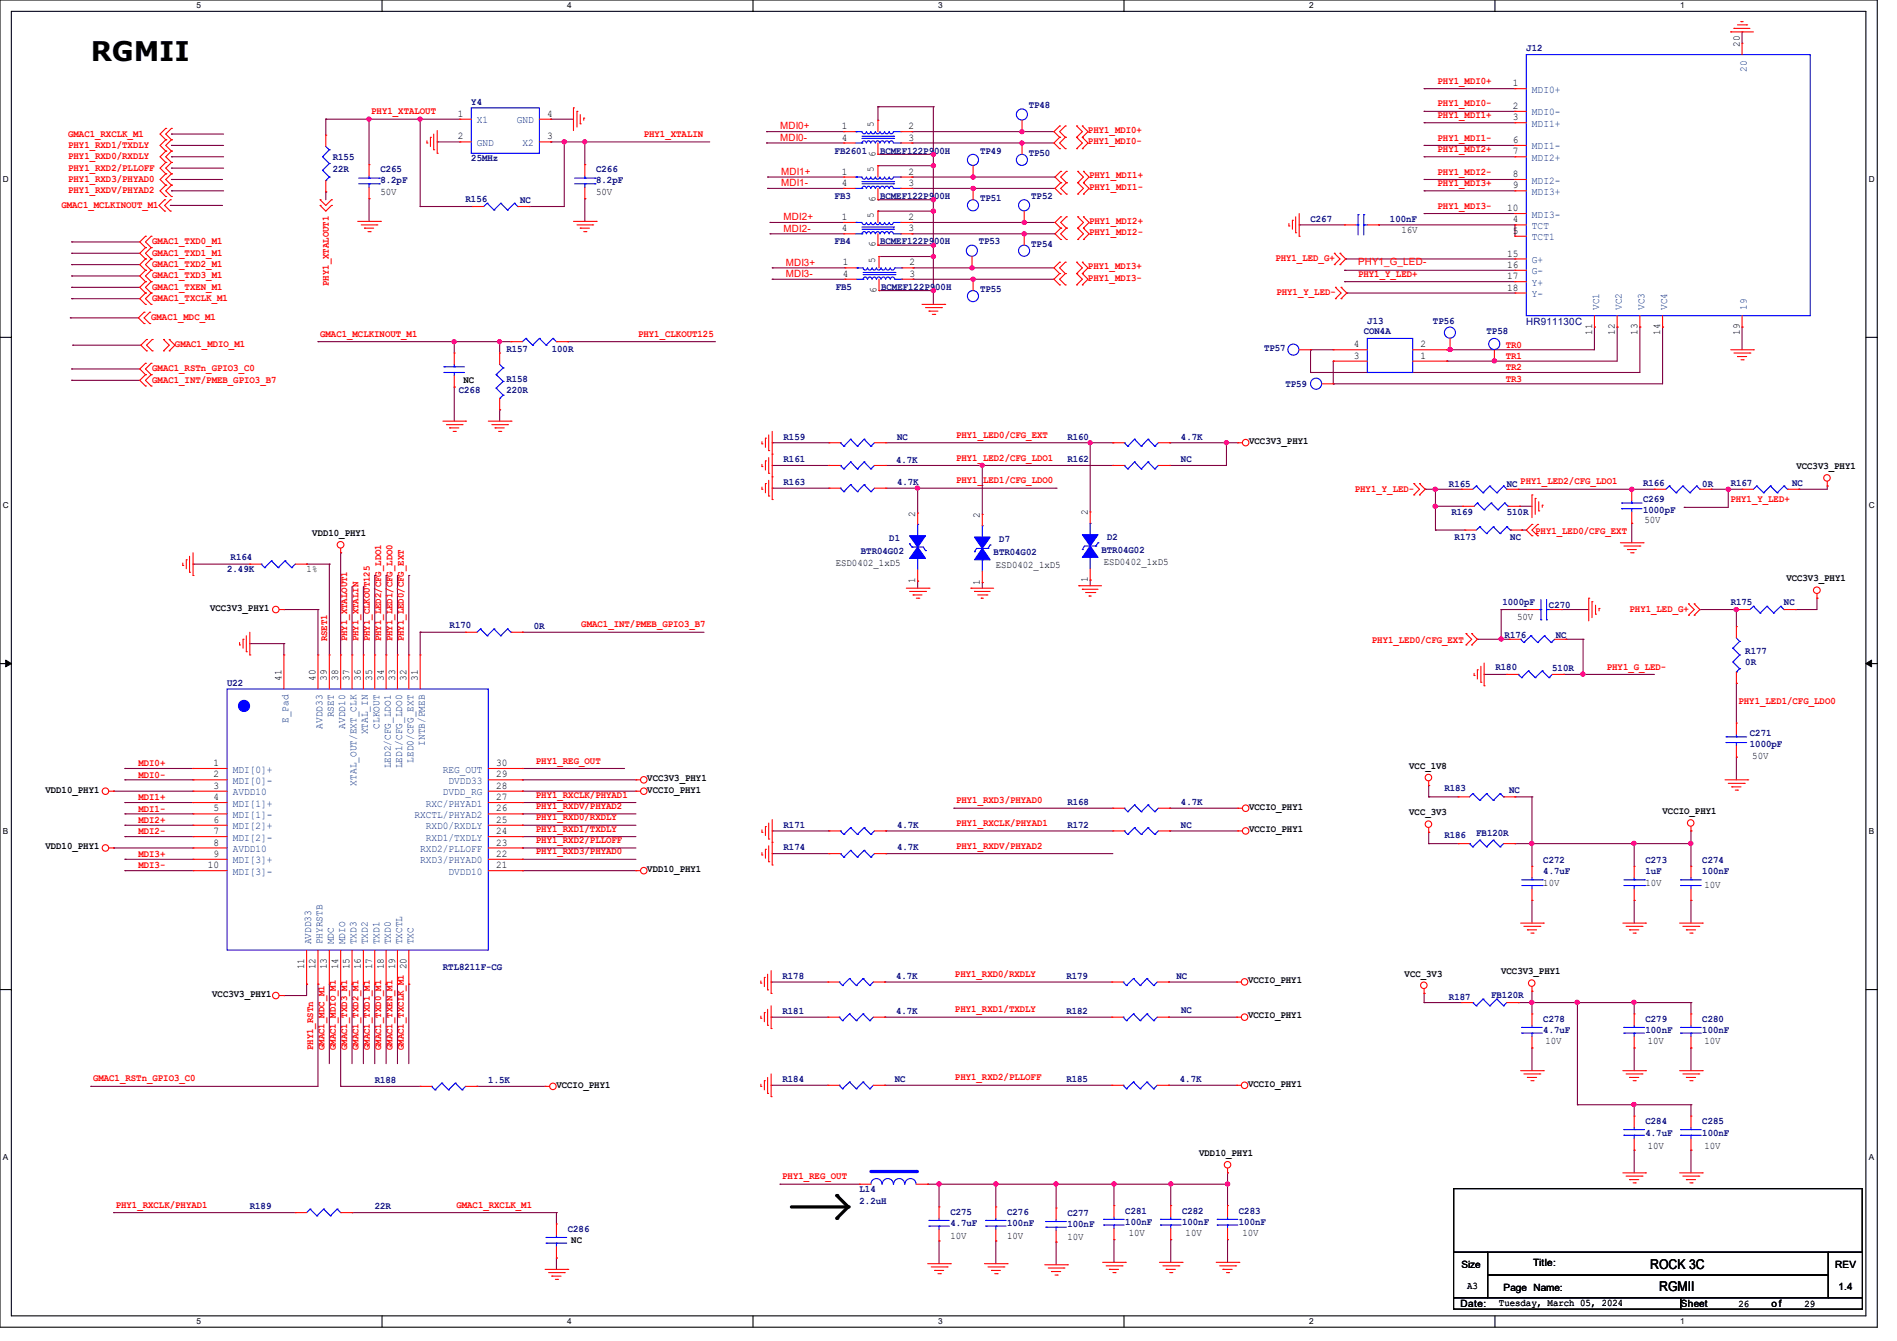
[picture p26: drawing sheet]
<svg xmlns="http://www.w3.org/2000/svg" width="297mm" height="210mm" viewBox="0 0 297 210" stroke-linecap="round" stroke-linejoin="round" font-family="sans-serif">
<defs><g id="words">
<text font-size="4.2" x="14.2" y="9.6">RGMII</text>
<g font-size="2.1">
<text x="258.4" y="198.8">ROCK 3C</text>
<text x="259.8" y="202.1">RGMII</text>
</g>
<g font-size="1.6" fill="#000080">
<text x="239" y="8">J12</text>
<text x="73.8" y="16.4">Y4</text>
<text x="161.1" y="16.9">TP48</text>
<text x="52.1" y="25.1">R155</text>
<text x="52.1" y="26.9">22R</text>
<text x="59.6" y="26.9">C265</text>
<text x="59.6" y="28.7">8.2pF</text>
<text x="73.8" y="25.3">25MHz</text>
<text x="93.3" y="26.9">C266</text>
<text x="93.3" y="28.7">8.2pF</text>
<text x="130.7" y="24">FB2601</text>
<text x="137.8" y="24">BCMEF122P900H</text>
<text x="153.5" y="24">TP49</text>
<text x="161.1" y="24.4">TP50</text>
<text x="72.9" y="31.7">R156</text>
<text x="81.4" y="31.8">NC</text>
<text x="130.7" y="31.2">FB3</text>
<text x="137.8" y="31.2">BCMEF122P900H</text>
<text x="153.5" y="31.5">TP51</text>
<text x="161.5" y="31.2">TP52</text>
<text x="205.2" y="34.7">C267</text>
<text x="217.6" y="34.7">100nF</text>
<text x="130.7" y="38.3">FB4</text>
<text x="137.8" y="38.3">BCMEF122P900H</text>
<text x="153.2" y="38.3">TP53</text>
<text x="161.5" y="38.6">TP54</text>
<text x="130.8" y="45.4">FB5</text>
<text x="138" y="45.4">BCMEF122P900H</text>
<text x="153.5" y="45.7">TP55</text>
<text x="213.5" y="52.3">CON4A</text>
<text x="214.1" y="50.7">J13</text>
<text x="224.4" y="50.7">TP56</text>
<text x="232.7" y="52.3">TP58</text>
<text x="239" y="50.9">HR911130C</text>
<text x="79.3" y="55.2">R157</text>
<text x="79.3" y="59.8">R158</text>
<text x="86.4" y="55.2">100R</text>
<text x="197.9" y="54.9">TP57</text>
<text x="71.8" y="61.6">C268</text>
<text x="79.3" y="61.6">220R</text>
<text x="201.2" y="60.7">TP59</text>
<text x="122.7" y="68.8">R159</text>
<text x="140.5" y="68.8">NC</text>
<text x="167.1" y="68.8">R160</text>
<text x="184.9" y="68.8">4.7K</text>
<text x="122.7" y="72.4">R161</text>
<text x="122.7" y="75.9">R163</text>
<text x="140.3" y="72.6">4.7K</text>
<text x="140.5" y="75.9">4.7K</text>
<text x="167.1" y="72.4">R162</text>
<text x="184.9" y="72.4">NC</text>
<text x="226.9" y="76.3">R165</text>
<text x="235.9" y="76.3">NC</text>
<text x="257.3" y="76.1">R166</text>
<text x="266.5" y="76.3">0R</text>
<text x="271" y="76.1">R167</text>
<text x="280.6" y="76.1">NC</text>
<text x="227.2" y="80.7">R169</text>
<text x="235.9" y="80.7">510R</text>
<text x="257.3" y="78.6">C269</text>
<text x="257.3" y="80.4">1000pF</text>
<text x="35.6" y="89.6">2.49K</text>
<text x="36.1" y="87.7">R164</text>
<text x="134.8" y="86.8">BTR04G02</text>
<text x="139.2" y="84.7">D1</text>
<text x="155.6" y="87">BTR04G02</text>
<text x="156.5" y="84.8">D7</text>
<text x="172.5" y="86.6">BTR04G02</text>
<text x="173.4" y="84.5">D2</text>
<text x="227.7" y="84.5">R173</text>
<text x="236.5" y="84.5">NC</text>
<text x="235.2" y="94.8">1000pF</text>
<text x="242.5" y="95.2">C270</text>
<text x="271" y="94.8">R175</text>
<text x="279.3" y="94.8">NC</text>
<text x="70.4" y="98.3">R170</text>
<text x="83.6" y="98.5">0R</text>
<text x="235.6" y="99.9">R176</text>
<text x="243.6" y="99.9">NC</text>
<text x="35.6" y="107.4">U22</text>
<text x="234.1" y="104.9">R180</text>
<text x="243" y="105.1">510R</text>
<text x="273.3" y="102.4">R177</text>
<text x="273.3" y="104.2">0R</text>
<text x="274" y="115.2">C271</text>
<text x="274" y="117">1000pF</text>
<text x="226.1" y="123.9">R183</text>
<text x="236.3" y="124.1">NC</text>
<text x="122.7" y="129.6">R171</text>
<text x="140.5" y="129.6">4.7K</text>
<text x="167.1" y="126.1">R168</text>
<text x="167.1" y="129.6">R172</text>
<text x="184.9" y="126.1">4.7K</text>
<text x="184.9" y="129.6">NC</text>
<text x="226.1" y="131.2">R186</text>
<text x="231.1" y="130.9">FB120R</text>
<text x="122.7" y="133.2">R174</text>
<text x="140.5" y="133.2">4.7K</text>
<text x="241.6" y="135.2">C272</text>
<text x="241.6" y="136.9">4.7uF</text>
<text x="257.6" y="135.2">C273</text>
<text x="257.6" y="136.9">1uF</text>
<text x="266.5" y="135.2">C274</text>
<text x="266.5" y="136.9">100nF</text>
<text x="69.3" y="151.8">RTL8211F-CG</text>
<text x="122.5" y="153.3">R178</text>
<text x="140.3" y="153.3">4.7K</text>
<text x="167" y="153.3">R179</text>
<text x="184.2" y="153.3">NC</text>
<text x="122.5" y="158.8">R181</text>
<text x="140.3" y="158.8">4.7K</text>
<text x="167" y="158.8">R182</text>
<text x="184.9" y="158.6">NC</text>
<text x="226.9" y="156.7">R187</text>
<text x="233.5" y="156.3">FB120R</text>
<text x="241.6" y="160.1">C278</text>
<text x="241.6" y="161.8">4.7uF</text>
<text x="257.6" y="160.1">C279</text>
<text x="257.6" y="161.8">100nF</text>
<text x="266.5" y="160.1">C280</text>
<text x="266.5" y="161.8">100nF</text>
<text x="58.7" y="169.6">R188</text>
<text x="76.4" y="169.6">1.5K</text>
<text x="122.5" y="169.5">R184</text>
<text x="140.1" y="169.5">NC</text>
<text x="167" y="169.5">R185</text>
<text x="184.7" y="169.5">4.7K</text>
<text x="257.6" y="176.1">C284</text>
<text x="257.6" y="177.8">4.7uF</text>
<text x="266.5" y="176.1">C285</text>
<text x="266.5" y="177.8">100nF</text>
<text x="39.1" y="189.4">R189</text>
<text x="58.7" y="189.4">22R</text>
<text x="134.6" y="186.7">L14</text>
<text x="134.6" y="188.5">2.2uH</text>
<text x="148.8" y="190.3">C275</text>
<text x="157.7" y="190.3">C276</text>
<text x="167.1" y="190.5">C277</text>
<text x="176.2" y="190.1">C281</text>
<text x="176.2" y="191.9">100nF</text>
<text x="185.1" y="190.1">C282</text>
<text x="185.1" y="191.9">100nF</text>
<text x="194" y="190.1">C283</text>
<text x="194" y="191.9">100nF</text>
<text x="88.9" y="193">C286</text>
<text x="148.8" y="192.1">4.7uF</text>
<text x="157.7" y="192.1">100nF</text>
<text x="167.1" y="192.2">100nF</text>
</g>
<g font-size="1.6">
<text x="272.4" y="7.3" transform="rotate(-90 272.4 7.3)">20</text>
<text x="236.9" y="17.1">2</text>
<text x="236.9" y="13.5">1</text>
<text x="71.7" y="18.3">1</text>
<text x="71.7" y="21.8">2</text>
<text x="85.7" y="21.8">3</text>
<text x="85.7" y="18.3">4</text>
<text x="131.8" y="22">4</text>
<text x="131.8" y="20.2">1</text>
<text x="136.8" y="19.9" transform="rotate(-90 136.8 19.9)">5</text>
<text x="142.2" y="22">3</text>
<text x="142.2" y="20.2">2</text>
<text x="236.9" y="18.8">3</text>
<text x="236.9" y="22.4">6</text>
<text x="131.8" y="29.1">4</text>
<text x="131.8" y="27.3">1</text>
<text x="136.8" y="27" transform="rotate(-90 136.8 27)">5</text>
<text x="137.1" y="24.5" transform="rotate(-90 137.1 24.5)">6</text>
<text x="142.2" y="29.1">3</text>
<text x="142.2" y="27.3">2</text>
<text x="236.9" y="24.2">7</text>
<text x="236.9" y="29.5">9</text>
<text x="236.9" y="27.7">8</text>
<text x="59.6" y="30.6">50V</text>
<text x="93.3" y="30.6">50V</text>
<text x="131.8" y="34.5">1</text>
<text x="136.8" y="34.1" transform="rotate(-90 136.8 34.1)">5</text>
<text x="137.1" y="31.6" transform="rotate(-90 137.1 31.6)">6</text>
<text x="142.2" y="34.5">2</text>
<text x="236" y="33.1">10</text>
<text x="236.9" y="34.8">4</text>
<text x="131.8" y="36.2">4</text>
<text x="132" y="41.6">1</text>
<text x="137" y="41.2" transform="rotate(-90 137 41.2)">5</text>
<text x="137.1" y="38.7" transform="rotate(-90 137.1 38.7)">6</text>
<text x="142.2" y="36.2">3</text>
<text x="142.4" y="41.6">2</text>
<text x="219.4" y="36.4">16V</text>
<text x="236" y="40.2">15</text>
<text x="236" y="42">16</text>
<text x="236.9" y="36.6">5</text>
<text x="132" y="43.3">4</text>
<text x="137.2" y="45.8" transform="rotate(-90 137.2 45.8)">6</text>
<text x="142.4" y="43.3">3</text>
<text x="236" y="45.5">18</text>
<text x="236" y="43.7">17</text>
<text x="249.3" y="52.5" transform="rotate(-90 249.3 52.5)">11</text>
<text x="252.8" y="52.5" transform="rotate(-90 252.8 52.5)">12</text>
<text x="256.4" y="52.5" transform="rotate(-90 256.4 52.5)">13</text>
<text x="259.9" y="52.5" transform="rotate(-90 259.9 52.5)">14</text>
<text x="272.4" y="52.5" transform="rotate(-90 272.4 52.5)">19</text>
<text x="72.6" y="59.9">NC</text>
<text x="212" y="56.2">3</text>
<text x="212" y="54.4">4</text>
<text x="222.4" y="56.2">1</text>
<text x="222.4" y="54.4">2</text>
<text x="195.6" y="69.6">VCC3V3_PHY1</text>
<text x="281.3" y="73.4">VCC3V3_PHY1</text>
<text x="48.9" y="83.9">VDD10_PHY1</text>
<text x="143.3" y="80.9" transform="rotate(-90 143.3 80.9)">2</text>
<text x="153.4" y="81.1" transform="rotate(-90 153.4 81.1)">2</text>
<text x="170.3" y="80.7" transform="rotate(-90 170.3 80.7)">2</text>
<text x="257.5" y="82">50V</text>
<text x="48" y="89.6">1%</text>
<text x="130.8" y="88.7">ESD0402_1xD5</text>
<text x="155.9" y="88.9">ESD0402_1xD5</text>
<text x="172.8" y="88.5">ESD0402_1xD5</text>
<text x="32.9" y="95.7">VCC3V3_PHY1</text>
<text x="143.3" y="91.4" transform="rotate(-90 143.3 91.4)">1</text>
<text x="153.4" y="91.6" transform="rotate(-90 153.4 91.6)">1</text>
<text x="170.3" y="91.2" transform="rotate(-90 170.3 91.2)">1</text>
<text x="279.7" y="91.1">VCC3V3_PHY1</text>
<text x="237.5" y="97.1">50V</text>
<text x="44.1" y="106.7" transform="rotate(-90 44.1 106.7)">41</text>
<text x="49.4" y="106.7" transform="rotate(-90 49.4 106.7)">40</text>
<text x="51.2" y="106.7" transform="rotate(-90 51.2 106.7)">39</text>
<text x="53" y="106.7" transform="rotate(-90 53 106.7)">38</text>
<text x="54.7" y="106.7" transform="rotate(-90 54.7 106.7)">37</text>
<text x="56.5" y="106.7" transform="rotate(-90 56.5 106.7)">36</text>
<text x="58.3" y="106.7" transform="rotate(-90 58.3 106.7)">35</text>
<text x="60.1" y="106.7" transform="rotate(-90 60.1 106.7)">34</text>
<text x="61.8" y="106.7" transform="rotate(-90 61.8 106.7)">33</text>
<text x="63.6" y="106.7" transform="rotate(-90 63.6 106.7)">32</text>
<text x="65.4" y="106.7" transform="rotate(-90 65.4 106.7)">31</text>
<text x="33.4" y="120">1</text>
<text x="77.7" y="120">30</text>
<text x="274.4" y="118.9">50V</text>
<text x="7.1" y="124.1">VDD10_PHY1</text>
<text x="33.4" y="121.8">2</text>
<text x="33.4" y="123.5">3</text>
<text x="33.4" y="125.3">4</text>
<text x="77.7" y="125.3">27</text>
<text x="77.7" y="123.5">28</text>
<text x="77.7" y="121.8">29</text>
<text x="101.3" y="122.3">VCC3V3_PHY1</text>
<text x="101.3" y="124.1">VCCIO_PHY1</text>
<text x="220.6" y="120.4">VCC_1V8</text>
<text x="33.4" y="127.1">5</text>
<text x="33.4" y="128.9">6</text>
<text x="33.4" y="130.6">7</text>
<text x="77.7" y="130.6">24</text>
<text x="77.7" y="128.9">25</text>
<text x="77.7" y="127.1">26</text>
<text x="195.6" y="126.8">VCCIO_PHY1</text>
<text x="195.6" y="130.3">VCCIO_PHY1</text>
<text x="220.6" y="127.7">VCC_3V3</text>
<text x="260.3" y="127.5">VCCIO_PHY1</text>
<text x="7.1" y="133">VDD10_PHY1</text>
<text x="32.6" y="136">10</text>
<text x="33.4" y="132.4">8</text>
<text x="33.4" y="134.2">9</text>
<text x="77.7" y="136">21</text>
<text x="77.7" y="134.2">22</text>
<text x="77.7" y="132.4">23</text>
<text x="101.3" y="136.6">VDD10_PHY1</text>
<text x="241.6" y="138.7">10V</text>
<text x="257.6" y="138.7">10V</text>
<text x="266.9" y="139">10V</text>
<text x="47.6" y="151.8" transform="rotate(-90 47.6 151.8)">11</text>
<text x="49.4" y="151.8" transform="rotate(-90 49.4 151.8)">12</text>
<text x="51.2" y="151.8" transform="rotate(-90 51.2 151.8)">13</text>
<text x="53" y="151.8" transform="rotate(-90 53 151.8)">14</text>
<text x="54.7" y="151.8" transform="rotate(-90 54.7 151.8)">15</text>
<text x="56.5" y="151.8" transform="rotate(-90 56.5 151.8)">16</text>
<text x="58.3" y="151.8" transform="rotate(-90 58.3 151.8)">17</text>
<text x="60.1" y="151.8" transform="rotate(-90 60.1 151.8)">18</text>
<text x="61.8" y="151.8" transform="rotate(-90 61.8 151.8)">19</text>
<text x="63.6" y="151.8" transform="rotate(-90 63.6 151.8)">20</text>
<text x="195.4" y="154">VCCIO_PHY1</text>
<text x="219.9" y="152.9">VCC_3V3</text>
<text x="235" y="152.6">VCC3V3_PHY1</text>
<text x="33.2" y="156.1">VCC3V3_PHY1</text>
<text x="195.4" y="159.5">VCCIO_PHY1</text>
<text x="242" y="163.6">10V</text>
<text x="258" y="163.6">10V</text>
<text x="266.9" y="163.6">10V</text>
<text x="87.1" y="170.3">VCCIO_PHY1</text>
<text x="195.4" y="170.2">VCCIO_PHY1</text>
<text x="258" y="179.9">10V</text>
<text x="266.9" y="179.9">10V</text>
<text x="187.7" y="181">VDD10_PHY1</text>
<text x="89.4" y="194.7">NC</text>
<text x="148.8" y="194">10V</text>
<text x="157.7" y="194">10V</text>
<text x="167.1" y="194.1">10V</text>
<text x="176.7" y="193.6">10V</text>
<text x="185.6" y="193.6">10V</text>
<text x="194.5" y="193.6">10V</text>
<text x="228.8" y="198.6">Size</text>
<text x="229.7" y="201.8">A3</text>
<text x="235.4" y="202.2">Page Name:</text>
<text x="240" y="198.2">Title:</text>
<text x="287.3" y="198.6">REV</text>
<text x="287.9" y="202">1.4</text>
<text x="228.6" y="204.7">Date:</text>
<text x="234.7" y="204.5">Tuesday, March 05, 2024</text>
<text x="263.1" y="204.7">Sheet</text>
<text x="272.2" y="204.6">26</text>
<text x="277.4" y="204.7">o f</text>
<text x="282.5" y="204.6">29</text>
</g>
<g font-size="1.6" fill="#004080">
<text x="273.5" y="11.2" transform="rotate(-90 273.5 11.2)">20</text>
<text x="239.9" y="14.5">MDI0+</text>
<text x="74.7" y="19.3">X1</text>
<text x="74.7" y="22.9">GND</text>
<text x="80.9" y="19.3">GND</text>
<text x="81.8" y="22.9">X2</text>
<text x="239.9" y="18.1">MDI0-</text>
<text x="239.9" y="19.9">MDI1+</text>
<text x="239.9" y="23.4">MDI1-</text>
<text x="239.9" y="25.2">MDI2+</text>
<text x="239.9" y="28.7">MDI2-</text>
<text x="239.9" y="35.9">TCT</text>
<text x="239.9" y="34.1">MDI3-</text>
<text x="239.9" y="30.5">MDI3+</text>
<text x="239.9" y="41.2">G+</text>
<text x="239.9" y="37.6">TCT1</text>
<text x="239.9" y="43">G-</text>
<text x="239.9" y="46.5">Y-</text>
<text x="239.9" y="44.7">Y+</text>
<text x="250.4" y="48.6" transform="rotate(-90 250.4 48.6)">VC1</text>
<text x="253.9" y="48.6" transform="rotate(-90 253.9 48.6)">VC2</text>
<text x="257.5" y="48.6" transform="rotate(-90 257.5 48.6)">VC3</text>
<text x="261" y="48.6" transform="rotate(-90 261 48.6)">VC4</text>
<text x="273.5" y="48.6" transform="rotate(-90 273.5 48.6)">19</text>
<text x="45.2" y="113.2" transform="rotate(-90 45.2 113.2)">E_Pad</text>
<text x="52.3" y="112.4" transform="rotate(-90 52.3 112.4)">RSET</text>
<text x="50.5" y="114.1" transform="rotate(-90 50.5 114.1)">AVDD33</text>
<text x="54.1" y="114.1" transform="rotate(-90 54.1 114.1)">AVDD10</text>
<text x="57.6" y="115" transform="rotate(-90 57.6 115)">XTAL_IN</text>
<text x="59.4" y="114.1" transform="rotate(-90 59.4 114.1)">CLKOUT</text>
<text x="64.7" y="119.5" transform="rotate(-90 64.7 119.5)">LED0/CFG_EXT</text>
<text x="66.5" y="116.8" transform="rotate(-90 66.5 116.8)">INTB/PMEB</text>
<text x="36.4" y="121">MDI[0]+</text>
<text x="36.4" y="122.8">MDI[0]-</text>
<text x="36.4" y="124.5">AVDD10</text>
<text x="55.8" y="123" transform="rotate(-90 55.8 123)">XTAL_OUT/EXT_CLK</text>
<text x="61.2" y="120.4" transform="rotate(-90 61.2 120.4)">LED2/CFG_LDO1</text>
<text x="63" y="120.4" transform="rotate(-90 63 120.4)">LED1/CFG_LDO0</text>
<text x="69.3" y="124.5">DVDD_RG</text>
<text x="69.3" y="121">REG_OUT</text>
<text x="70.2" y="122.8">DVDD33</text>
<text x="36.4" y="126.3">MDI[1]+</text>
<text x="36.4" y="128.1">MDI[1]-</text>
<text x="36.4" y="129.9">MDI[2]+</text>
<text x="36.4" y="131.7">MDI[2]-</text>
<text x="64.9" y="128.1">RXCTL/PHYAD2</text>
<text x="66.7" y="131.7">RXD1/TXDLY</text>
<text x="66.7" y="129.9">RXD0/RXDLY</text>
<text x="66.7" y="126.3">RXC/PHYAD1</text>
<text x="36.4" y="133.4">AVDD10</text>
<text x="36.4" y="135.2">MDI[3]+</text>
<text x="36.4" y="137">MDI[3]-</text>
<text x="65.8" y="135.2">RXD3/PHYAD0</text>
<text x="65.8" y="133.4">RXD2/PLLOFF</text>
<text x="70.2" y="137">DVDD10</text>
<text x="48.7" y="147.9" transform="rotate(-90 48.7 147.9)">AVDD33</text>
<text x="50.5" y="147.9" transform="rotate(-90 50.5 147.9)">PHYRSTB</text>
<text x="52.3" y="147.9" transform="rotate(-90 52.3 147.9)">MDC</text>
<text x="54.1" y="147.9" transform="rotate(-90 54.1 147.9)">MDIO</text>
<text x="55.8" y="147.9" transform="rotate(-90 55.8 147.9)">TXD3</text>
<text x="57.6" y="147.9" transform="rotate(-90 57.6 147.9)">TXD2</text>
<text x="59.4" y="147.9" transform="rotate(-90 59.4 147.9)">TXD1</text>
<text x="61.2" y="147.9" transform="rotate(-90 61.2 147.9)">TXD0</text>
<text x="63" y="147.9" transform="rotate(-90 63 147.9)">TXCTL</text>
<text x="64.7" y="147.9" transform="rotate(-90 64.7 147.9)">TXC</text>
</g>
<g font-size="1.6" fill="#f00">
<text x="58.1" y="17.9">PHY1_XTALOUT</text>
<text x="225.1" y="16.7">PHY1_MDI0-</text>
<text x="225.1" y="13.1">PHY1_MDI0+</text>
<text x="10.7" y="23.2">PHY1_RXD1/TXDLY</text>
<text x="10.7" y="21.4">GMAC1_RXCLK_M1</text>
<text x="100.8" y="21.5">PHY1_XTALIN</text>
<text x="122.1" y="22.1">MDI0-</text>
<text x="122.1" y="20.3">MDI0+</text>
<text x="170.3" y="20.8">PHY1_MDI0+</text>
<text x="170.3" y="22.6">PHY1_MDI0-</text>
<text x="225.1" y="23.8">PHY1_MDI2+</text>
<text x="225.1" y="18.5">PHY1_MDI1+</text>
<text x="225.1" y="22">PHY1_MDI1-</text>
<text x="10.7" y="24.9">PHY1_RXD0/RXDLY</text>
<text x="10.7" y="26.7">PHY1_RXD2/PLLOFF</text>
<text x="10.7" y="28.5">PHY1_RXD3/PHYAD0</text>
<text x="122.3" y="27.4">MDI1+</text>
<text x="122.3" y="29.2">MDI1-</text>
<text x="170.5" y="27.9">PHY1_MDI1+</text>
<text x="170.5" y="29.7">PHY1_MDI1-</text>
<text x="225.1" y="27.3">PHY1_MDI2-</text>
<text x="225.1" y="29.1">PHY1_MDI3+</text>
<text x="9.6" y="32.6">GMAC1_MCLKINOUT_M1</text>
<text x="10.7" y="30.3">PHY1_RXDV/PHYAD2</text>
<text x="122.7" y="34.5">MDI2+</text>
<text x="170.5" y="35.1">PHY1_MDI2+</text>
<text x="225.1" y="32.7">PHY1_MDI3-</text>
<text x="23.8" y="41.8">GMAC1_TXD2_M1</text>
<text x="23.8" y="40">GMAC1_TXD1_M1</text>
<text x="23.8" y="38.3">GMAC1_TXD0_M1</text>
<text x="122.7" y="36.3">MDI2-</text>
<text x="123" y="41.6">MDI3+</text>
<text x="170.5" y="36.8">PHY1_MDI2-</text>
<text x="199.7" y="40.9">PHY1_LED_G+</text>
<text x="212.6" y="41.6">PHY1_G_LED-</text>
<text x="23.8" y="47.2">GMAC1_TXCLK_M1</text>
<text x="23.8" y="45.4">GMAC1_TXEN_M1</text>
<text x="23.8" y="43.6">GMAC1_TXD3_M1</text>
<text x="51.5" y="44.8" transform="rotate(-90 51.5 44.8)">PHY1_XTALOUT1</text>
<text x="123" y="43.4">MDI3-</text>
<text x="170.3" y="42.2">PHY1_MDI3+</text>
<text x="170.3" y="43.9">PHY1_MDI3-</text>
<text x="199.9" y="46.3">PHY1_Y_LED-</text>
<text x="212.6" y="43.3">PHY1_Y_LED+</text>
<text x="23.7" y="50.2">GMAC1_MDC_M1</text>
<text x="50.1" y="52.7">GMAC1_MCLKINOUT_M1</text>
<text x="99.9" y="52.7">PHY1_CLKOUT125</text>
<text x="23.8" y="59.9">GMAC1_INT/PMEB_GPIO3_B7</text>
<text x="23.8" y="58.2">GMAC1_RSTn_GPIO3_C0</text>
<text x="27.4" y="54.3">GMAC1_MDIO_M1</text>
<text x="235.7" y="59.8">TR3</text>
<text x="235.7" y="58">TR2</text>
<text x="235.7" y="54.4">TR0</text>
<text x="235.7" y="56.2">TR1</text>
<text x="149.7" y="68.6">PHY1_LED0/CFG_EXT</text>
<text x="149.7" y="72.1">PHY1_LED2/CFG_LDO1</text>
<text x="149.7" y="75.7">PHY1_LED1/CFG_LDO0</text>
<text x="212.1" y="77">PHY1_Y_LED-</text>
<text x="238" y="75.9">PHY1_LED2/CFG_LDO1</text>
<text x="240.4" y="83.6">PHY1_LED0/CFG_EXT</text>
<text x="270.9" y="78.7">PHY1_Y_LED+</text>
<text x="255.1" y="95.8">PHY1_LED_G+</text>
<text x="51.2" y="100.5" transform="rotate(-90 51.2 100.5)">RSET1</text>
<text x="54.4" y="100.5" transform="rotate(-90 54.4 100.5)">PHY1_XTALOUT1</text>
<text x="56.1" y="100.5" transform="rotate(-90 56.1 100.5)">PHY1_XTALIN</text>
<text x="57.9" y="100.5" transform="rotate(-90 57.9 100.5)">PHY1_CLKOUT125</text>
<text x="59.7" y="100.5" transform="rotate(-90 59.7 100.5)">PHY1_LED2/CFG_LDO1</text>
<text x="61.5" y="100.5" transform="rotate(-90 61.5 100.5)">PHY1_LED1/CFG_LDO0</text>
<text x="63.2" y="100.5" transform="rotate(-90 63.2 100.5)">PHY1_LED0/CFG_EXT</text>
<text x="91" y="98.3">GMAC1_INT/PMEB_GPIO3_B7</text>
<text x="214.8" y="100.7">PHY1_LED0/CFG_EXT</text>
<text x="251.6" y="104.9">PHY1_G_LED-</text>
<text x="272.2" y="110.2">PHY1_LED1/CFG_LDO0</text>
<text x="83.9" y="119.6">PHY1_REG_OUT</text>
<text x="21.7" y="120">MDI0+</text>
<text x="21.7" y="125.3">MDI1+</text>
<text x="21.7" y="121.8">MDI0-</text>
<text x="83.9" y="124.9">PHY1_RXCLK/PHYAD1</text>
<text x="149.7" y="125.8">PHY1_RXD3/PHYAD0</text>
<text x="21.7" y="128.9">MDI2+</text>
<text x="21.7" y="130.7">MDI2-</text>
<text x="21.7" y="127.1">MDI1-</text>
<text x="83.9" y="130.3">PHY1_RXD1/TXDLY</text>
<text x="83.9" y="126.7">PHY1_RXDV/PHYAD2</text>
<text x="83.9" y="128.5">PHY1_RXD0/RXDLY</text>
<text x="149.7" y="129.4">PHY1_RXCLK/PHYAD1</text>
<text x="21.7" y="136">MDI3-</text>
<text x="21.7" y="134.2">MDI3+</text>
<text x="83.9" y="133.8">PHY1_RXD3/PHYAD0</text>
<text x="83.9" y="132">PHY1_RXD2/PLLOFF</text>
<text x="149.7" y="132.9">PHY1_RXDV/PHYAD2</text>
<text x="149.5" y="153">PHY1_RXD0/RXDLY</text>
<text x="149.5" y="158.5">PHY1_RXD1/TXDLY</text>
<text x="49" y="164.5" transform="rotate(-90 49 164.5)">PHY1_RSTn</text>
<text x="50.8" y="164.5" transform="rotate(-90 50.8 164.5)">GMAC1_MDC_M1</text>
<text x="52.6" y="164.5" transform="rotate(-90 52.6 164.5)">GMAC1_MDIO_M1</text>
<text x="54.4" y="164.5" transform="rotate(-90 54.4 164.5)">GMAC1_TXD3_M1</text>
<text x="56.1" y="164.5" transform="rotate(-90 56.1 164.5)">GMAC1_TXD2_M1</text>
<text x="57.9" y="164.5" transform="rotate(-90 57.9 164.5)">GMAC1_TXD1_M1</text>
<text x="59.7" y="164.5" transform="rotate(-90 59.7 164.5)">GMAC1_TXD0_M1</text>
<text x="61.5" y="164.5" transform="rotate(-90 61.5 164.5)">GMAC1_TXEN_M1</text>
<text x="63.2" y="164.5" transform="rotate(-90 63.2 164.5)">GMAC1_TXCLK_M1</text>
<text x="14.6" y="169.4">GMAC1_RSTn_GPIO3_C0</text>
<text x="149.5" y="169.2">PHY1_RXD2/PLLOFF</text>
<text x="122.5" y="184.7">PHY1_REG_OUT</text>
<text x="18.1" y="189.1">PHY1_RXCLK/PHYAD1</text>
<text x="71.5" y="189.1">GMAC1_RXCLK_M1</text>
</g>
<g font-size="1.3">
<text x="30.8" y="1.3">5</text>
<text x="88.8" y="1.3">4</text>
<text x="146.9" y="1.3">3</text>
<text x="205" y="1.3">2</text>
<text x="263.1" y="1.3">1</text>
<text x=".5" y="28.4">D</text>
<text x="292.6" y="28.4">D</text>
<text x=".5" y="79.5">C</text>
<text x="292.6" y="79.5">C</text>
<text x=".5" y="130.6">B</text>
<text x="292.6" y="130.6">B</text>
<text x=".5" y="181.7">A</text>
<text x="292.6" y="181.7">A</text>
<text x="30.8" y="207.4">5</text>
<text x="88.8" y="207.4">4</text>
<text x="146.9" y="207.4">3</text>
<text x="205" y="207.4">2</text>
<text x="263.1" y="207.4">1</text>
</g>
</g></defs>
<path d="M0 0h293.9v207.9h-293.9zM1.8 1.8h290.3v204.3h-290.3z" fill="none" stroke="#000" stroke-width=".17"/>
<g fill="#fff">
<path d="M30.8 .2h.7v1.4h-.7z"/>
<path d="M30.8 206.2h.7v1.4h-.7z"/>
</g>
<path d="M59.8 0v1.8M59.8 206.1v1.8" fill="none" stroke="#000" stroke-width=".17"/>
<g fill="#fff">
<path d="M88.8 .2h.7v1.4h-.7z"/>
<path d="M88.8 206.2h.7v1.4h-.7z"/>
</g>
<path d="M117.9 0v1.8M117.9 206.1v1.8" fill="none" stroke="#000" stroke-width=".17"/>
<g fill="#fff">
<path d="M146.9 .2h.7v1.4h-.7z"/>
<path d="M146.9 206.2h.7v1.4h-.7z"/>
</g>
<path d="M176 0v1.8M176 206.1v1.8" fill="none" stroke="#000" stroke-width=".17"/>
<g fill="#fff">
<path d="M205 .2h.7v1.4h-.7z"/>
<path d="M205 206.2h.7v1.4h-.7z"/>
</g>
<path d="M234.1 0v1.8M234.1 206.1v1.8" fill="none" stroke="#000" stroke-width=".17"/>
<g fill="#fff">
<path d="M263.1 .2h.6v1.4h-.6z"/>
<path d="M263.1 206.2h.6v1.4h-.6z"/>
<path d="M.5 27.3h.9v1.4h-.9z"/>
<path d="M292.6 27.3h.9v1.4h-.9z"/>
<path d="M.5 78.4h.9v1.4h-.9z"/>
<path d="M292.6 78.4h.9v1.4h-.9z"/>
</g>
<path d="M0 52.8h1.8M292.1 52.8h1.8" fill="none" stroke="#000" stroke-width=".17"/>
<g fill="#fff">
<path d="M.5 129.5h.8v1.4h-.8z"/>
<path d="M292.6 129.5h.8v1.4h-.8z"/>
</g>
<path d="M0 103.9h1.8M292.1 103.9h1.8" fill="none" stroke="#000" stroke-width=".17"/>
<path d="M.9 103.4l.9 .5-.9 .5zM292.1 103.9l.9-.5v1z" fill="#000" stroke="#000" stroke-width=".16"/>
<g fill="#fff">
<path d="M.5 180.5h.8v1.4h-.8z"/>
<path d="M292.6 180.5h.8v1.4h-.8z"/>
</g>
<path d="M0 155h1.8M292.1 155h1.8M227.6 186.1h64v10h-64zM227.6 196.1h5.3v7.1h-5.3zM232.9 196.1h53.4v3.6h-53.4zM232.9 199.7h53.4v3.5h-53.4zM286.3 196.1h5.3v7.1h-5.3zM227.6 203.2h35.5v1.8h-35.5zM263.1 203.2h28.5v1.8h-28.5z" fill="none" stroke="#000" stroke-width=".17"/>
<path d="M123.9 189h8.9M131 187.2l1.8 1.8M132.8 189l-1.8 1.8" fill="none" stroke="#000" stroke-width=".51"/>
<g fill="#000">
<circle cx="131" cy="190.8" r=".25"/>
<circle cx="131" cy="187.2" r=".25"/>
<circle cx="132.8" cy="189" r=".25"/>
</g>
<g fill="none" stroke="#800040" stroke-width=".17">
<path d="M51 18.7h.1M51 18.7h21M51 18.7v2.5M57.8 18.7h.1M57.8 18.7v7.1M65.8 18.7h.1M65.8 18.7v13.6M86.2 18.7h.1M86.2 18.7h3.6M137.5 16.7h.1M137.5 16.7v2.1M137.5 16.7h8.6"/>
<path d="M146.1 16.7h.1M146.1 16.7v31M223 17.4h.1M223 13.9h.1M223 19.2h.1M223 17.4h14.2M223 13.9h14.2M223 19.2h14.2M272.8 5h.1M272.8 5v1.8M11.2 39.7h.1M11.2 37.9h.1"/>
<path d="M11.2 39.7h10.7M11.2 37.9h10.7M26.7 32.2h.1M26.7 32.2h8.1M26.8 26.3h.1M26.8 28.1h.1M26.8 24.6h.1M26.8 22.8h.1M26.8 29.9h.1M26.8 21h.1M26.8 26.3h8.2M26.8 28.1h8"/>
<path d="M26.8 24.6h8.2M26.8 22.8h8.2M26.8 29.9h8.2M26.8 21h8.2M51 30.1h.1M51 30.1v1.2M57.8 31.1h.1M57.8 31.1v3.6M65.8 32.3h.1M65.8 32.3h8.2M68.5 22.2h.1M68.5 22.2h3.5"/>
<path d="M82.8 32.3h.1M86.2 22.2h.1M86.2 22.2h24.9M88.3 22.2h.1M88.3 22.2v10.1h-5.5M91.6 22.2h.1M91.6 31.1h.1M91.6 22.2v3.6M91.6 31.1v3.6M120 22.4h.1M120 20.6h.1M120 22.4h12.1"/>
<path d="M120 20.6h12.1M120.2 27.7h.1M120.2 29.5h.1M120.2 27.7h11.9M120.2 29.5h11.9M120.6 36.6h.1M120.6 34.8h.1M120.6 36.6h11.5M120.6 34.8h11.5M137.5 24.2h.1M137.5 26h.1M137.5 31.3h.1"/>
<path d="M137.5 33.1h.1M137.5 38.4h.1M137.5 24.2h8.6M137.5 26h8.6M137.5 31.3h8.6M137.5 33.1h8.6M137.5 38.4h8.6M142.8 29.5h.1M142.8 27.7h.1M142.8 22.4h.1M142.8 20.6h.1M142.8 36.6h.1"/>
<path d="M142.8 34.8h.1M142.8 27.7h22.4M142.8 22.4h22.2M142.8 29.5h22.4M142.8 36.6h22.4M142.8 20.6h22.2M142.8 34.8h22.4M146.1 24.2h.1M146.1 26h.1M146.1 31.3h.1M146.1 33.1h.1M146.1 38.4h.1"/>
<path d="M152.4 27.7h.1M152.4 29.5h.1M160 20.6h.1M160 22.4h.1M160.4 34.8h.1M160.4 36.6h.1M203.4 35.2h.1M203.4 35.2h7.1M215.9 35.2h.1M215.9 35.2h21.3M223 28.1h.1M223 24.6h.1"/>
<path d="M223 33.4h.1M223 29.9h.1M223 22.8h.1M223 28.1h14.2M223 24.6h14.2M223 22.8h14.2M223 29.9h14.2M223 33.4h14.2M237.2 35.2h.1M237.2 35.2v1.8M11 49.8h.1M11 49.8h10.7"/>
<path d="M11.2 43.2h.1M11.2 45h.1M11.2 41.4h.1M11.2 46.8h.1M11.2 59.6h.1M11.2 57.8h.1M11.2 43.2h10.7M11.2 45h10.7M11.2 41.4h10.7M11.2 46.8h10.7M11.2 59.6h10.7M11.2 57.8h10.7"/>
<path d="M11.4 54.1h.1M11.4 54.1h10.7M49.8 53.5h.1M49.8 53.5h30.2M71.1 53.5h.1M71.1 53.5v1.8M78.2 53.5h.1M78.2 53.5v1.8M88.9 53.5h.1M88.9 53.5h23.1M120.9 43.7h.1M120.9 42h.1"/>
<path d="M120.9 43.7h11.4M120.9 42h11.4M137.6 40.2h.1M137.6 45.5h.1M137.6 40.2h8.5M137.6 45.5h8.5M143 43.7h.1M143 42h.1M143 43.7h22M143 42h22M146.1 40.2h.1M146.1 45.5h.1"/>
<path d="M152.2 42h.1M152.4 43.7h.1M205.2 58.3h.1M205.2 54.8h.1M205.2 54.8h3.5M205.2 54.8v3.5M208.7 56.6h.1M208.7 56.6v3.5M210.5 42.3h.1M210.5 44.1h.1M210.5 42.3h26.7M210.5 44.1h26.7"/>
<path d="M210.7 40.6h.1M210.7 40.6h26.5M210.9 45.9h.1M210.9 45.9h26.3M226.5 56.6h.1M226.5 54.8h.1M227 54.8h.1M234 56.6h.1M249.6 51.2h.1M249.6 51.2v3.6h-23.1M253.2 51.2h.1M253.2 51.2v5.4h-26.7"/>
<path d="M256.8 51.2h.1M256.8 51.2v7.1h-51.6M260.3 51.2h.1M260.3 51.2v8.9h-51.6M272.8 51.2h.1M272.8 51.2v3.6M71.1 60.6h.1M71.1 60.6v5.4M78.2 64.2h.1M78.2 64.2v1.8M120.9 72.9h.1M120.9 69.3h.1"/>
<path d="M120.9 76.5h.1M120.9 72.9h8.9M120.9 69.3h8.9M120.9 76.5h8.9M138.7 72.9h35.5M138.7 69.3h35.5M138.7 76.5h26.7M143.7 76.5h.1M143.7 76.5v3.8M153.8 72.9h.1M153.8 72.9v7.7M165.4 76.5h.1"/>
<path d="M170.7 69.3h.1M170.7 69.3v10.9M174.2 72.9h.1M174.2 69.3h.1M183.1 72.9h.1M183.1 69.3h.1M183.1 69.3h10.7M192 69.3h.1M192 69.3v3.6h-8.9M208.7 60.1h.1M223.1 76.6h.1M223.1 76.6h5.7"/>
<path d="M224.7 76.6h.1M224.7 79.3h.1M224.7 76.6v6.4M224.7 79.3h4.3M237.7 76.6h21.3M237.9 79.3h.1M237.9 79.3h2M255.5 76.6h.1M263.7 79.5h.1M267.9 76.6h.1M267.9 76.6h4.9M270.6 76.6h.1"/>
<path d="M270.6 76.6v2.9h-6.9M281.6 76.6h.1M286.1 76.1h.1M286.1 76.1v.5h-4.5M30.2 88.3h.1M30.2 88.3h8.9M44.4 95.5h.1M44.4 95.5h5.4M48 88.3h.1M48 88.3h3.6M49.8 95.5h.1M49.8 95.5v7.1"/>
<path d="M51.6 88.3h.1M51.6 88.3v14.3M53.3 86.6h.1M53.3 86.6v16M55.1 91.9h.1M55.1 91.9v10.7M56.9 91.9h.1M56.9 91.9v10.7M58.7 90.1h.1M58.7 90.1v12.5M60.5 90.1h.1M60.5 90.1v12.5"/>
<path d="M62.2 90.1h.1M62.2 90.1v12.5M64 90.1h.1M64 90.1v12.5M65.8 99h.1M65.8 99v3.6M65.8 99h7.1M81.8 99h.1M81.8 99h28.4M143.7 91h.1M143.7 91v1.1M153.8 91.2h.1"/>
<path d="M153.8 91.2v.9M170.7 90.8h.1M170.7 90.8v.9M224.7 83h.1M224.7 83h4.7M235 95.5h.1M235 95.5h4.1M235 95.5v4.6M238.3 83h.1M238.3 83h.7M244.5 95.5h.1M244.5 95.5h4.3"/>
<path d="M255.5 82h.1M255.5 82v3M266.1 95.5h.1M266.1 95.5h6.1M271.9 95.5h.1M271.9 95.5v2.6M281.1 95.5h.1M284.5 93.7h.1M284.5 93.7v1.8h-3.4M39.1 100.8h.1M39.1 100.8h5.3M44.4 100.8h.1"/>
<path d="M44.4 100.8v1.8M231.3 100.1h.1M231.3 100.1h5M232.4 105.6h.1M232.4 105.6h3.5M235 100.1h.1M244.8 105.6h.1M244.8 105.6h14.2M245.2 100.1h.1M245.2 100.1h2.7M247.9 100.1h.1M247.9 105.6h.1"/>
<path d="M247.9 100.1v5.5M271.9 118.6h.1M271.9 107h.1M271.9 107v6.2M271.9 118.6v3.5M17.8 132.8h.1M17.8 123.9h.1M17.8 132.8h12.4M17.8 123.9h12.4M19.6 136.4h.1M19.6 129.2h.1M19.6 131h.1"/>
<path d="M19.6 134.6h.1M19.6 120.4h.1M19.6 125.7h.1M19.6 122.1h.1M19.6 127.5h.1M19.6 120.4h10.6M19.6 136.4h10.6M19.6 129.2h10.6M19.6 131h10.6M19.6 134.6h10.6M19.6 125.7h10.6M19.6 122.1h10.6"/>
<path d="M19.6 127.5h10.6M81.8 120.4h.1M81.8 136.4h.1M81.8 131h.1M81.8 134.6h.1M81.8 127.5h.1M81.8 132.8h.1M81.8 129.2h.1M81.8 123.9h.1M81.8 125.7h.1M81.8 122.1h.1M81.8 120.4h16"/>
<path d="M81.8 136.4h17.8M81.8 129.2h17.8M81.8 132.8h17.8M81.8 131h17.8M81.8 134.6h17.8M81.8 123.9h17.8M81.8 125.7h17.8M81.8 122.1h17.8M81.8 127.5h17.8M120.9 130.1h.1M120.9 133.7h.1M120.9 130.1h8.9"/>
<path d="M120.9 133.7h8.9M138.7 130.1h.1M138.7 133.7h.1M138.7 130.1h35.5M138.7 133.7h35.5M149.4 126.6h.1M149.4 126.6h24.8M183.1 130.1h.1M183.1 126.6h.1M183.1 130.1h10.7M183.1 126.6h10.7M223.7 132.1h.1"/>
<path d="M223.7 130.3h.1M223.7 123h.1M223.7 124.8h.1M223.7 132.1h4.6M223.7 123v1.8M223.7 130.3v1.8M223.7 124.8h4.6M237.2 132.1h.1M237.2 124.8h.1M237.2 132.1h27.6M237.2 124.8h2.7M239.9 132.1h.1"/>
<path d="M239.9 124.8h.1M239.9 124.8v10.9M255.9 132.1h.1M255.9 132.1v3.6M264.8 130.1h.1M264.8 132.1h.1M264.8 130.1v5.6M44.4 155.9h.1M48 154.1h.1M48 154.1v1.8h-3.6M49.8 154.1h.1M49.8 154.1v16h-35.6"/>
<path d="M51.6 154.1h.1M51.6 154.1v12.5M53.3 154.1h.1M53.3 154.1v16M55.1 154.1h.1M55.1 154.1v12.5M56.9 154.1h.1M56.9 154.1v12.5M58.7 154.1h.1M58.7 154.1v12.5M60.5 154.1h.1M60.5 154.1v12.5"/>
<path d="M62.2 154.1h.1M62.2 154.1v12.5M64 154.1h.1M64 154.1v12.5M120.7 153.8h.1M120.7 159.3h.1M120.7 153.8h8.9M120.7 159.3h8.9M138.5 153.8h.1M138.5 159.3h.1M138.5 153.8h35.6M138.5 159.3h35.6"/>
<path d="M183 153.8h.1M183 159.3h.1M183 153.8h10.6M183 159.3h10.6M223 155.6h.1M223 157h.1M223 157h5.8M223 155.6v1.4M237.7 157h.1M237.7 157h27.1M239.9 141h.1M239.9 157h.1"/>
<path d="M239.9 155.2h.1M239.9 141v3.6M239.9 155.2v3.6M247 157h.1M247 157v16M255.9 157h.1M255.9 141h.1M255.9 141v3.6M255.9 157v1.8M264.8 157h.1M264.8 141h.1M264.8 141v3.6"/>
<path d="M264.8 157v1.8M14.2 170.1h.1M53.3 170.1h.1M53.3 170.1h12.5M74.7 170.1h.1M74.7 170.1h10.6M120.7 170h.1M120.7 170h8.9M138.5 170h.1M138.5 170h35.6M183 170h.1M183 170h10.6"/>
<path d="M239.9 164.1h.1M239.9 164.1v3.6M247 173h.1M247 173h17.8M255.9 164.1h.1M255.9 173h.1M255.9 164.1v3.6M255.9 173v1.8M264.8 164.1h.1M264.8 173h.1M264.8 164.1v3.6M264.8 173v1.8"/>
<path d="M17.8 189.9h.1M17.8 189.9h28.4M55.1 189.9h.1M55.1 189.9h32M87.1 197h.1M87.1 189.9h.1M87.1 189.9v1.8M87.1 197v1.8M122.1 185.5h.1M122.1 185.5h12.5M145.2 185.5h.1M145.2 185.5h47"/>
<path d="M147 194.4h.1M147 185.5h.1M147 185.5v3.5M147 194.4v3.5M155.9 194.4h.1M155.9 185.5h.1M155.9 185.5v3.5M155.9 194.4v3.5M165.4 185.5h.1M165.4 194.5h.1M165.4 185.5v3.7M165.4 194.5v3.6"/>
<path d="M174.4 194.1h.1M174.4 185.5h.1M174.4 185.5v3.3M174.4 194.1v3.6M183.3 185.5h.1M183.3 194.1h.1M183.3 185.5v3.3M183.3 194.1v3.6M192.2 185.5h.1M192.2 194.1h.1M192.2 183.7h.1M192.2 183.7v5.1"/>
<path d="M192.2 194.1v3.6M255.9 180.1h.1M255.9 180.1v3.6M264.8 180.1h.1M264.8 180.1v3.6"/>
</g>
<g fill="#f0f" stroke="#f0f" stroke-width=".17">
<circle cx="255.8" cy="132.1" r=".33"/>
<circle cx="264.7" cy="132.1" r=".33"/>
<circle cx="255.8" cy="157" r=".33"/>
<circle cx="192.2" cy="185.4" r=".33"/>
<circle cx="183.3" cy="185.4" r=".33"/>
<circle cx="174.4" cy="185.4" r=".33"/>
<circle cx="165.3" cy="185.4" r=".32"/>
<circle cx="153.8" cy="72.9" r=".32"/>
<circle cx="246.9" cy="157" r=".33"/>
<circle cx="255.8" cy="173" r=".33"/>
<circle cx="170.7" cy="69.3" r=".32"/>
<circle cx="192" cy="69.3" r=".32"/>
<circle cx="78.2" cy="53.5" r=".32"/>
<circle cx="71.1" cy="53.5" r=".32"/>
<circle cx="239.8" cy="157" r=".33"/>
<circle cx="155.9" cy="185.4" r=".33"/>
<circle cx="147" cy="185.4" r=".33"/>
<circle cx="57.8" cy="18.6" r=".32"/>
<circle cx="91.5" cy="22.2" r=".32"/>
<circle cx="65.8" cy="18.6" r=".32"/>
<circle cx="88.4" cy="22.2" r=".33"/>
<circle cx="146.1" cy="24.2" r=".33"/>
<circle cx="146.1" cy="31.3" r=".33"/>
<circle cx="146.1" cy="26" r=".33"/>
<circle cx="146.1" cy="33.1" r=".33"/>
<circle cx="146.1" cy="38.4" r=".33"/>
<circle cx="146.1" cy="45.5" r=".33"/>
<circle cx="146.1" cy="40.2" r=".33"/>
<circle cx="152.4" cy="29.5" r=".33"/>
<circle cx="152.4" cy="27.7" r=".33"/>
<circle cx="160" cy="22.4" r=".32"/>
<circle cx="160" cy="20.6" r=".32"/>
<circle cx="152.4" cy="43.7" r=".33"/>
<circle cx="152.2" cy="42" r=".33"/>
<circle cx="160.4" cy="36.6" r=".33"/>
<circle cx="160.4" cy="34.8" r=".33"/>
<circle cx="227" cy="54.7" r=".33"/>
<circle cx="234" cy="56.5" r=".33"/>
<circle cx="224.7" cy="76.6" r=".33"/>
<circle cx="270.6" cy="76.6" r=".33"/>
<circle cx="224.7" cy="79.3" r=".33"/>
<circle cx="271.8" cy="95.5" r=".33"/>
<circle cx="247.8" cy="105.6" r=".33"/>
<circle cx="235" cy="100.1" r=".33"/>
<circle cx="239.8" cy="132.1" r=".33"/>
<circle cx="143.6" cy="76.4" r=".33"/>
<circle cx="255.5" cy="76.6" r=".33"/>
</g>
<g fill="none" stroke="#f00" stroke-width=".17">
<path d="M89.8 16.9h.1M89.8 16.9v3.5M90.3 17.4h.1M90.3 17.4v2.5M90.8 19.4h.1M90.8 17.9v1.5M91.4 18.5h.1M91.4 18.5v.3M165.9 19.7h.1M165.9 19.7l-.9 .9 .9 .9M166.8 19.7h.1M166.8 19.7l-.9 .9 .9 .9"/>
<path d="M168.6 19.7h.1M168.6 19.7l.9 .9-.9 .9M169.5 19.7h.1M169.5 19.7l.8 .9-.8 .9M271 5h.1M271 5h3.5M271.5 4.4h.1M271.5 4.4h2.5M272 3.9h1.5M272.6 3.4h.1M272.6 3.4h.3M273.5 3.9h.1"/>
<path d="M22.8 38.8h.1M22.8 37h.1M22.8 38.8l-.9 .9 .9 .9M22.8 37l-.9 .9 .9 .9M23.7 38.8h.1M23.7 37h.1M23.7 38.8l-.9 .9 .9 .9M23.7 37l-.9 .9 .9 .9M25.8 31.3h.1M25.8 33.1h.1M25.8 31.3l-.9 .9 .9 .9M26 21.9h.1"/>
<path d="M26 23.7h.1M26 25.4h.1M26 27.2h.1M26 29h.1M26 30.8h.1M26 20.1h.1M26 21.9l-.9 .9 .9 .9M26 23.7l-.9 .9 .9 .8M26 25.4l-.9 .9 .9 .9M26 27.2l-.9 .9 .9 .9M26 29l-.9 .9 .9 .9M26 20.1l-.9 .9 .9 .9"/>
<path d="M26.7 31.3h.1M26.7 33.1h.1M26.7 31.3l-.9 .9 .9 .9M26.8 21.9h.1M26.8 23.7h.1M26.8 25.4h.1M26.8 27.2h.1M26.8 29h.1M26.8 30.8h.1M26.8 20.1h.1M26.8 21.9l-.8 .9 .8 .9M26.8 23.7l-.8 .9 .8 .8"/>
<path d="M26.8 25.4l-.8 .9 .8 .9M26.8 27.2l-.8 .9 .8 .9M26.8 29l-.8 .9 .8 .9M26.8 20.1l-.8 .9 .8 .9M50.1 32.2h.1M50.1 31.3h.1M50.1 32.2l.9 .9 .9-.9M50.1 31.3l.9 .9 .9-.9M51.9 32.2h.1M51.9 31.3h.1M56 34.7h3.6M56.6 35.2h2.4"/>
<path d="M57.1 35.7h.1M57.1 35.7h1.4M57.6 36.3h.4M58 36.3h.1M59 35.2h.1M59.6 34.7h.1M66.8 22.4h.1M66.8 22.1v.3M67.4 21.5h.1M67.4 21.5v1.4M67.9 23.5h.1M67.9 21v2.5"/>
<path d="M68.5 24h.1M68.5 20.4v3.6M89.8 34.7h3.5M90.3 35.2h2.5M90.8 35.7h.1M90.8 35.7h1.5M91.4 36.3h.3M91.7 36.3h.1M92.8 35.2h.1M93.3 34.7h.1M165.9 21.5h.1M165.9 23.3h.1"/>
<path d="M165.9 21.5l-.9 .9 .9 .9M166.1 26.8h.1M166.1 28.6h.1M166.1 30.4h.1M166.1 34h.1M166.1 35.7h.1M166.1 37.5h.1M166.1 26.8l-.9 .9 .9 .9M166.1 28.6l-.9 .9 .9 .9M166.1 34l-.9 .8 .9 .9M166.1 35.7l-.9 .9 .9 .9M166.8 21.5h.1"/>
<path d="M166.8 23.3h.1M166.8 21.5l-.9 .9 .9 .9M167 28.6h.1M167 26.8h.1M167 30.4h.1M167 35.7h.1M167 34h.1M167 37.5h.1M167 26.8l-.9 .9 .9 .9M167 28.6l-.9 .9 .9 .9M167 34l-.9 .8 .9 .9M167 35.7l-.9 .9 .9 .9"/>
<path d="M168.6 21.5h.1M168.6 23.3h.1M168.6 21.5l.9 .9-.9 .9M168.7 28.6h.1M168.7 26.8h.1M168.7 30.4h.1M168.7 35.7h.1M168.7 34h.1M168.7 37.5h.1M168.7 26.8l.9 .9-.9 .9M168.7 28.6l.9 .9-.9 .9M168.7 34l.9 .8-.9 .9"/>
<path d="M168.7 35.7l.9 .9-.9 .9M169.5 21.5h.1M169.5 23.3h.1M169.5 21.5l.8 .9-.8 .9M169.6 28.6h.1M169.6 26.8h.1M169.6 30.4h.1M169.6 35.7h.1M169.6 34h.1M169.6 37.5h.1M169.6 26.8l.9 .9-.9 .9M169.6 34l.9 .8-.9 .9"/>
<path d="M169.6 28.6l.9 .9-.9 .9M169.6 35.7l.9 .9-.9 .9M201.8 35.4h.1M201.8 35v.4M202.4 34.5h.1M202.4 34.5v1.4M202.9 36.4h.1M202.9 34v2.4M203.4 37h.1M203.4 33.4v3.6M208.9 39.7h.1M208.9 39.7l.9 .9-.9 .8"/>
<path d="M209.8 39.7h.1M209.8 39.7l.9 .9-.9 .8M22.6 48.9h.1M22.6 50.7h.1M22.6 48.9l-.9 .9 .9 .9M22.8 40.6h.1M22.8 42.3h.1M22.8 45.9h.1M22.8 47.7h.1M22.8 44.1h.1M22.8 58.7h.1M22.8 56.9h.1"/>
<path d="M22.8 40.6l-.9 .8 .9 .9M22.8 45.9l-.9 .9 .9 .9M22.8 44.1l-.9 .9 .9 .9M22.8 42.3l-.9 .9 .9 .9M22.8 58.7l-.9 .9 .9 .9M22.8 56.9l-.9 .9 .9 .9M22.9 53.2h.1M22.9 54.9h.1M22.9 53.2l-.8 .9 .8 .8M23.5 50.7h.1M23.5 48.9h.1M23.5 48.9l-.9 .9 .9 .9"/>
<path d="M23.7 42.3h.1M23.7 40.6h.1M23.7 47.7h.1M23.7 45.9h.1M23.7 44.1h.1M23.7 58.7h.1M23.7 56.9h.1M23.7 40.6l-.9 .8 .9 .9M23.7 45.9l-.9 .9 .9 .9M23.7 44.1l-.9 .9 .9 .9M23.7 42.3l-.9 .9 .9 .9M23.7 56.9l-.9 .9 .9 .9"/>
<path d="M23.7 58.7l-.9 .9 .9 .9M23.8 54.9h.1M23.8 53.2h.1M23.8 53.2l-.9 .9 .9 .8M25.6 54.9h.1M25.6 53.2h.1M25.6 53.2l.9 .9-.9 .8M26.5 54.9h.1M26.5 53.2h.1M26.5 53.2l.9 .9-.9 .8M144.4 47.7h3.5M144.9 48.2h2.5"/>
<path d="M145.5 48.7h.1M145.5 48.7h1.4M146 49.2h.3M146.3 49.2h.1M147.4 48.2h.1M147.9 47.7h.1M165.9 41.1h.1M165.9 42.8h.1M165.9 44.6h.1M165.9 41.1l-.9 .9 .9 .8M165.9 42.8l-.9 .9 .9 .9M166.8 42.8h.1"/>
<path d="M166.8 41.1h.1M166.8 44.6h.1M166.8 41.1l-.9 .9 .9 .8M166.8 42.8l-.9 .9 .9 .9M168.6 42.8h.1M168.6 41.1h.1M168.6 44.6h.1M168.6 41.1l.9 .9-.9 .8M168.6 42.8l.9 .9-.9 .9M169.5 42.8h.1M169.5 41.1h.1M169.5 44.6h.1"/>
<path d="M169.5 41.1l.8 .9-.8 .8M169.5 42.8l.8 .9-.8 .9M208.9 41.4h.1M209.1 46.8h.1M209.1 45h.1M209.1 45l.9 .9-.9 .9M209.8 41.4h.1M210 45h.1M210 46.8h.1M210 45l.9 .9-.9 .9M271 54.8h3.5M271.5 55.3h2.5"/>
<path d="M272 55.8h.1M272 55.8h1.5M272.6 56.3h.3M272.9 56.3h.1M274 55.3h.1M274.5 54.8h.1M22.8 60.5h.1M23.7 60.5h.1M69.3 66h3.6M69.9 66.5h2.4M70.4 67h.1M70.4 67h1.4"/>
<path d="M71 67.6h.3M71.3 67.6h.1M72.3 66.5h.1M72.9 66h.1M76.5 66h3.5M77 66.5h2.5M77.5 67h.1M77.5 67h1.5M78.1 67.6h.3M78.4 67.6h.1M79.5 66.5h.1M80 66h.1"/>
<path d="M119.3 73.1h.1M119.3 69.5h.1M119.3 76.6h.1M119.3 69.2v.3M119.3 72.7v.4M119.3 76.3v.3M119.8 72.2h.1M119.8 68.6h.1M119.8 75.7h.1M119.8 68.6v1.5M119.8 72.2v1.4M119.8 75.7v1.5"/>
<path d="M120.4 74.1h.1M120.4 70.6h.1M120.4 77.7h.1M120.4 68.1v2.5M120.4 71.7v2.4M120.4 75.2v2.5M120.9 74.7h.1M120.9 71.1h.1M120.9 78.2h.1M120.9 67.6v10.6M193.8 69.3h.1M193.8 69.3h.7"/>
<path d="M221.4 77.5h.1M221.4 75.7h.1M221.4 75.7l.8 .9-.8 .9M222.2 75.7h.1M222.2 77.5h.1M222.2 75.7l.9 .9-.9 .9M239.9 77.5h.1M239.9 77.5v3.6M240.4 78.1h.1M240.4 78.1v2.5M240.9 78.6v1.4M241.5 79.1h.1"/>
<path d="M241.5 79.1v.4M259 76.6h.1M259 76.6h1.8M266.1 76.6h1.8M267.9 76.6h.1M286.1 76.1h.1M286.1 75.4v.7M28.6 88.6h.1M28.6 88.2v.4M29.2 87.7h.1M29.2 87.7v1.4M29.7 89.6h.1"/>
<path d="M29.7 87.1v2.5M30.2 90.1h.1M30.2 86.6v3.5M38.6 99.6v2.5M39.1 99v3.6M43.7 95.5h.7M44.4 95.5h.1M53.3 86.6h.1M53.3 85.9v.7M141.9 92.1h3.6M142.4 92.6h2.5M143 93.2h.1"/>
<path d="M143 93.2h1.4M143.5 93.7h.3M143.8 93.7h.1M144.9 92.6h.1M145.5 92.1h.1M152 92.1h.1M152 92.1h3.6M152.6 92.6h.1M152.6 92.6h2.4M153.1 93.2h1.4M153.6 93.7h.1M153.6 93.7h.4"/>
<path d="M154.5 93.2h.1M168.9 91.7h.1M168.9 91.7h3.6M169.5 92.3h.1M169.5 92.3h2.4M170 92.8h1.4M170.5 93.3h.1M170.5 93.3h.4M171.4 92.8h.1M229.4 83h.1M229.4 83h1.7M229.5 99.2h.1"/>
<path d="M229.5 99.2l.9 .9-.9 .9M230.4 99.2h.1M230.4 99.2l.9 .9-.9 .9M236.5 83h1.8M238.3 83h.1M239.1 95.5h.1M239.1 95.5h1.8M239.9 82.1h.1M239.9 83.9h.1M239.9 82.1l-.9 .9 .9 .9M240.7 83.9h.1M240.7 82.1h.1"/>
<path d="M240.7 82.1l-.8 .9 .8 .9M240.9 80h.1M242.7 95.5h1.8M244.5 95.5h.1M248.8 93.7h.1M248.8 93.7v3.5M249.3 94.2h.1M249.3 94.2v2.5M249.8 96.2h.1M249.8 94.8v1.4M250.4 95.3h.1M250.4 95.3v.4"/>
<path d="M253.7 85h3.6M254.3 85.5h2.5M254.8 86.1h.1M254.8 86.1h1.4M255.3 86.6h.4M255.7 86.6h.1M256.8 85.5h.1M257.3 85h.1M264.4 96.4h.1M264.4 94.6h.1M264.4 94.6l.9 .9-.9 .9M265.3 94.6h.1"/>
<path d="M265.3 96.4h.1M265.3 94.6l.8 .9-.8 .9M284.5 93.7h.1M284.5 93v.7M37.5 101h.1M37.5 100.6v.4M38.1 100.1h.1M38.1 100.1v1.4M38.6 102.1h.1M39.1 102.6h.1M229.5 101h.1M230.4 101h.1"/>
<path d="M230.8 105.8h.1M230.8 105.5v.3M231.3 104.9h.1M231.3 104.9v1.4M231.9 106.8h.1M231.9 104.4v2.4M232.4 107.4h.1M232.4 103.8v3.6M17.1 123.9h.7M17.1 132.8h.7M17.8 123.9h.1M17.8 132.8h.1"/>
<path d="M99.6 136.4h.1M99.6 122.1h.1M99.6 123.9h.1M99.6 136.4h.7M99.6 122.1h.7M99.6 123.9h.7M119.3 130.3h.1M119.3 133.9h.1M119.3 130v.3M119.3 133.5v.4M119.8 129.5h.1M119.8 133h.1"/>
<path d="M119.8 129.5v1.4M119.8 133v1.4M120.4 131.4h.1M120.4 135h.1M120.4 128.9v2.5M120.4 132.5v2.5M120.9 131.9h.1M120.9 135.5h.1M120.9 128.4v7.1M193.8 126.6h.1M193.8 130.1h.1M193.8 126.6h.7"/>
<path d="M193.8 130.1h.7M223.7 130.3h.1M223.7 123h.1M223.7 122.3v.7M223.7 129.6v.7M264.8 130.1h.1M264.8 129.5v.6M270.1 122.1h3.5M270.6 122.7h2.5M271.1 123.2h.1M271.1 123.2h1.5M271.7 123.7h.3"/>
<path d="M272 123.7h.1M273.1 122.7h.1M273.6 122.1h.1M43.7 155.9h.7M44.4 155.9h.1M119.1 159.5h.1M119.1 154h.1M119.1 153.6v.4M119.1 159.1v.4M119.7 158.6h.1M119.7 153.1h.1M119.7 153.1v1.4"/>
<path d="M119.7 158.6v1.4M120.2 155h.1M120.2 152.6v2.4M120.2 158.1v2.5M120.7 155.6h.1M120.7 152v3.6M120.7 157.5v3.6M193.6 159.3h.1M193.6 153.8h.1M193.6 159.3h.8M193.6 153.8h.8M223 155.6h.1"/>
<path d="M223 154.9v.7M238.1 144.6h3.5M238.6 145.1h2.5M239.1 145.6h.1M239.1 145.6h1.5M239.7 146.1h.3M239.9 155.2h.1M239.9 154.5v.7M240 146.1h.1M241.1 145.1h.1M241.6 144.6h.1M254.1 144.6h3.5"/>
<path d="M254.6 145.1h2.5M255.1 145.6h.1M255.1 145.6h1.5M255.7 146.1h.3M256 146.1h.1M257.1 145.1h.1M257.6 144.6h.1M263 144.6h3.5M263.5 145.1h2.5M264 145.6h.1M264 145.6h1.5M264.6 146.1h.3"/>
<path d="M264.9 146.1h.1M266 145.1h.1M266.5 144.6h.1M85.3 170.1h.1M85.3 170.1h.8M119.1 170.1h.1M119.1 169.8v.3M119.7 169.2h.1M119.7 169.2v1.5M120.2 160.6h.1M120.2 171.2h.1M120.2 168.7v2.5"/>
<path d="M120.7 161.1h.1M120.7 171.7h.1M120.7 168.2v3.5M193.6 170h.1M193.6 170h.8M238.1 167.7h3.5M238.6 168.2h2.5M239.1 168.7h.1M239.1 168.7h1.5M239.7 169.2h.3M240 169.2h.1M241.1 168.2h.1"/>
<path d="M241.6 167.7h.1M254.1 167.7h3.5M254.6 168.2h2.5M255.1 168.7h.1M255.1 168.7h1.5M255.7 169.2h.3M256 169.2h.1M257.1 168.2h.1M257.6 167.7h.1M263 167.7h3.5M263.5 168.2h2.5M264 168.7h.1"/>
<path d="M264 168.7h1.5M264.6 169.2h.3M264.9 169.2h.1M266 168.2h.1M266.5 167.7h.1M85.3 198.8h3.6M85.9 199.3h2.4M86.4 199.9h.1M86.4 199.9h1.4M88.3 199.3h.1M88.9 198.8h.1M145.2 197.9h3.6"/>
<path d="M145.8 198.4h2.5M146.3 199h.1M146.3 199h1.4M146.9 199.5h.3M147.2 199.5h.1M148.3 198.4h.1M148.8 197.9h.1M154.1 197.9h3.6M154.7 198.4h2.5M155.2 199h.1M155.2 199h1.4M155.7 199.5h.4"/>
<path d="M156.1 199.5h.1M157.2 198.4h.1M157.7 197.9h.1M163.6 198.1h3.5M164.1 198.6h2.5M164.6 199.1h.1M164.6 199.1h1.5M165.2 199.7h.3M165.5 199.7h.1M166.6 198.6h.1M167.1 198.1h.1M172.6 197.7h3.6"/>
<path d="M173.2 198.2h2.5M173.7 198.8h.1M173.7 198.8h1.4M174.2 199.3h.4M174.6 199.3h.1M175.7 198.2h.1M176.2 197.7h.1M181.5 197.7h3.6M182.1 198.2h2.5M182.6 198.8h.1M182.6 198.8h1.4M183.1 199.3h.4"/>
<path d="M183.3 188.8h.1M183.3 194.1h.1M183.3 188.8v1.8M183.3 192.4v1.7M183.5 199.3h.1M184.6 198.2h.1M185.1 197.7h.1M190.4 197.7h3.6M191 198.2h2.5M191.5 198.8h.1M191.5 198.8h1.4M192 199.3h.4"/>
<path d="M192.2 183.7h.1M192.2 183v.7M192.4 199.3h.1M193.5 198.2h.1M194 197.7h.1M254.1 183.7h3.5M254.6 184.2h2.5M255.1 184.7h.1M255.1 184.7h1.5M255.7 185.3h.3M256 185.3h.1M257.1 184.2h.1"/>
<path d="M257.6 183.7h.1M263 183.7h3.5M263.5 184.2h2.5M264 184.7h.1M264 184.7h1.5M264.6 185.3h.3M264.9 185.3h.1M266 184.2h.1M266.5 183.7h.1M87 200.4h.3M87.3 200.4h.1"/>
<circle cx="195" cy="69.3" r=".51"/>
<circle cx="286" cy="74.8" r=".51"/>
<circle cx="43.2" cy="95.5" r=".51"/>
<circle cx="53.3" cy="85.3" r=".52"/>
<circle cx="284.5" cy="92.4" r=".52"/>
<circle cx="16.5" cy="132.8" r=".51"/>
<circle cx="16.5" cy="123.9" r=".51"/>
<circle cx="100.8" cy="136.4" r=".51"/>
<circle cx="100.8" cy="122.1" r=".51"/>
<circle cx="100.8" cy="123.9" r=".51"/>
<circle cx="195" cy="126.6" r=".51"/>
<circle cx="195" cy="130.1" r=".51"/>
<circle cx="223.6" cy="121.8" r=".51"/>
<circle cx="223.6" cy="129.1" r=".51"/>
<circle cx="264.7" cy="128.9" r=".51"/>
<circle cx="43.2" cy="155.9" r=".51"/>
<circle cx="194.9" cy="153.8" r=".51"/>
<circle cx="194.9" cy="159.3" r=".51"/>
<circle cx="222.9" cy="154.3" r=".51"/>
<circle cx="239.8" cy="154" r=".51"/>
<circle cx="86.6" cy="170.1" r=".51"/>
<circle cx="194.9" cy="170" r=".51"/>
<circle cx="192.2" cy="182.4" r=".51"/>
</g>
<g fill="none" stroke="#00f" stroke-width=".17">
<path d="M261.4 76.1h.1M261.4 76.1l-.6 .5M261.4 76.1l1 1.1M262.4 77.2h.1M263.5 76.1h.1M263.5 76.1l-1.1 1.1M263.5 76.1l1.1 1.1M264.6 77.2h.1M265.6 76.1h.1M265.6 76.1l-1 1.1M265.6 76.1l.5 .5M266.1 76.6h.1"/>
<path d="M231.7 82.5h.1M231.7 82.5l-.6 .5M231.7 82.5l1 1.1M232.7 83.6h.1M233.8 82.5h.1M233.8 82.5l-1.1 1.1M233.8 82.5l1.1 1.1M234.9 83.6h.1M235.9 82.5h.1M235.9 82.5l-1 1.1M235.9 82.5l.6 .5M236.5 83h.1"/>
<path d="M240.9 95.5h.4M241.3 95.5h.1M241.3 97.1h.1M241.3 93.9v3.2M242.1 97.1h.1M242.1 95.5h.1M242.1 95.5h.6M242.1 93.9v3.2M136.4 185.5a.87 .87 0 0 1 .8-.9 .87 .87 0 0 1 .9 .9M138.1 185.5a.87 .87 0 0 1 .9-.9 .87 .87 0 0 1 .9 .9M139.9 185.5a.87 .87 0 0 1 .9-.9 .87 .87 0 0 1 .8 .9M141.7 185.5a.87 .87 0 0 1 .9-.9 .87 .87 0 0 1 .8 .9"/>
<path d="M181.7 191.9h.1M181.7 191h.1M181.7 191.9h3.2M181.7 191h3.2M183.3 191h.1M183.3 191.9h.1M183.3 190.6v.4M183.3 191.9v.5"/>
</g>
<path d="M136.4 183.5h7.1" fill="none" stroke="#00f" stroke-width=".51"/>
<circle cx="143.5" cy="183.5" r=".25" fill="#00f"/>
<g fill="none" stroke="#f00" stroke-width=".17">
<path d="M72 18.7h.1M72 18.7h1.8M84.5 18.7h1.7M86.2 18.7h.1M137.5 18.8h.1M137.5 18.8v1.8M160 18.8v1.8M237.2 17.4h.1M237.2 19.2h.1M237.2 13.9h.1M237.2 17.4h1.8M237.2 19.2h1.8"/>
<path d="M237.2 13.9h1.8M272.8 6.8h.1M272.8 6.8v1.8M51 21.2h.1M51 30.1h.1M51 21.2v1.7M51 28.3v1.8M57.8 25.8h.1M57.8 31.1h.1M57.8 25.8v1.8M57.8 29.3v1.8M72 22.2h.1"/>
<path d="M72 22.2h1.8M74 32.3h.1M74 32.3h1.7M81.1 32.3h1.7M82.8 32.3h.1M84.5 22.2h1.7M86.2 22.2h.1M91.6 25.8h.1M91.6 31.1h.1M91.6 25.8v1.8M91.6 29.3v1.8M132.1 29.5h.1"/>
<path d="M132.1 27.7h.1M132.1 22.4h.1M132.1 20.6h.1M132.1 36.6h.1M132.1 34.8h.1M132.1 29.5h1.8M132.1 27.7h1.8M132.1 22.4h1.8M132.1 20.6h1.8M132.1 36.6h1.8M132.1 34.8h1.8M137.5 26h.1"/>
<path d="M137.5 31.3h.1M137.5 24.2h.1M137.5 33.1h.1M137.5 38.4h.1M137.5 22.4v1.8M137.5 26v1.7M137.5 29.5v1.8M137.5 33.1v1.7M137.5 36.6v1.8M141 29.5h1.8M141 27.7h1.8M141 22.4h1.8"/>
<path d="M141 20.6h1.8M141 36.6h1.8M141 34.8h1.8M142.8 29.5h.1M142.8 27.7h.1M142.8 22.4h.1M142.8 20.6h.1M142.8 36.6h.1M142.8 34.8h.1M152.4 29.5h.1M152.4 27.7h.1M152.4 26v1.7"/>
<path d="M152.4 29.5v1.8M160 20.6h.1M160 22.4h.1M160 22.4v1.8M160.4 36.6h.1M160.4 34.8h.1M160.4 33.1v1.7M160.4 36.6v1.8M210.5 35.2h.1M210.5 35.2h1.8M214.1 35.2h1.8M215.9 35.2h.1"/>
<path d="M237.2 35.2h.1M237.2 33.4h.1M237.2 24.6h.1M237.2 29.9h.1M237.2 22.8h.1M237.2 28.1h.1M237.2 37h.1M237.2 35.2h1.8M237.2 33.4h1.8M237.2 24.6h1.8M237.2 29.9h1.8M237.2 22.8h1.8"/>
<path d="M237.2 28.1h1.8M237.2 37h1.8M71.1 55.3h.1M71.1 55.3v1.8M71.1 58.8v1.8M78.2 55.3h.1M78.2 55.3v1.8M80 53.5h.1M80 53.5h1.8M87.1 53.5h1.8M88.9 53.5h.1M132.3 43.7h.1"/>
<path d="M132.3 42h.1M132.3 43.7h1.8M132.3 42h1.8M137.6 40.2h.1M137.6 45.5h.1M137.6 40.2v1.8M137.6 43.7v1.8M141.2 43.7h1.8M141.2 42h1.8M143 43.7h.1M143 42h.1M152.2 42h.1"/>
<path d="M152.2 40.2v1.8M152.4 43.7h.1M152.4 43.7v1.8M203.4 54.8h1.8M205.2 54.8h.1M208.7 56.6h.1M208.7 54.8h.1M208.7 56.6h5.4M208.7 54.8h5.4M221.2 56.6h5.3M221.2 54.8h5.3M226.5 56.6h.1"/>
<path d="M226.5 54.8h.1M227 54.8h.1M227 53v1.8M234 56.6h.1M234 54.8v1.8M237.2 40.6h.1M237.2 42.3h.1M237.2 45.9h.1M237.2 44.1h.1M237.2 40.6h1.8M237.2 42.3h1.8M237.2 45.9h1.8"/>
<path d="M237.2 44.1h1.8M249.6 51.2h.1M249.6 49.4v1.8M253.2 51.2h.1M253.2 49.4v1.8M256.8 51.2h.1M256.8 49.4v1.8M260.3 51.2h.1M260.3 49.4v1.8M272.8 51.2h.1M272.8 49.4v1.8M71.1 60.6h.1"/>
<path d="M78.2 64.2h.1M78.2 62.4v1.8M129.8 69.3h.1M129.8 72.9h.1M129.8 76.5h.1M129.8 69.3h1.8M129.8 72.9h1.8M129.8 76.5h1.8M136.9 69.3h1.8M136.9 72.9h1.8M136.9 76.5h1.8M138.7 69.3h.1"/>
<path d="M138.7 72.9h.1M138.7 76.5h.1M174.2 69.3h.1M174.2 72.9h.1M174.2 69.3h1.8M174.2 72.9h1.8M181.4 69.3h1.7M181.4 72.9h1.7M183.1 69.3h.1M183.1 72.9h.1M207 60.1h1.7M208.7 60.1h.1"/>
<path d="M228.8 76.6h.1M228.8 76.6h1.8M229 79.3h.1M229 79.3h1.8M235.9 76.6h1.8M236.1 79.3h1.8M237.7 76.6h.1M237.9 79.3h.1M255.5 76.6h.1M255.5 76.6v1.8M272.8 76.6h.1M272.8 76.6h1.7"/>
<path d="M279.9 76.6h1.7M281.6 76.6h.1M39.1 88.3h.1M39.1 88.3h1.8M46.2 88.3h1.8M48 88.3h.1M72.9 99h.1M72.9 99h1.8M80 99h1.8M81.8 99h.1M143.7 91h.1M143.7 80.3h.1"/>
<path d="M143.7 80.3v1.8M143.7 89.2v1.8M153.8 91.2h.1M153.8 80.6h.1M153.8 80.6v1.7M153.8 89.5v1.7M170.7 90.8h.1M170.7 80.2h.1M170.7 80.2v1.8M170.7 89.1v1.7M255.5 82h.1M255.5 80.2v1.8"/>
<path d="M271.9 98.1h.1M271.9 98.1v1.8M272.2 95.5h.1M272.2 95.5h1.8M279.3 95.5h1.8M281.1 95.5h.1M44.4 102.6h.1M44.4 102.6v5.3M49.8 102.6h.1M49.8 102.6v5.3M51.6 102.6h.1M51.6 102.6v5.3"/>
<path d="M53.3 102.6h.1M53.3 102.6v5.3M55.1 102.6h.1M55.1 102.6v5.3M56.9 102.6h.1M56.9 102.6v5.3M58.7 102.6h.1M58.7 102.6v5.3M60.5 102.6h.1M60.5 102.6v5.3M62.2 102.6h.1M62.2 102.6v5.3"/>
<path d="M64 102.6h.1M64 102.6v5.3M65.8 102.6h.1M65.8 102.6v5.3M235.9 105.6h.1M235.9 105.6h1.8M236.3 100.1h.1M236.3 100.1h1.8M243 105.6h1.8M243.4 100.1h1.8M244.8 105.6h.1M245.2 100.1h.1"/>
<path d="M271.9 107h.1M271.9 113.2h.1M271.9 118.6h.1M271.9 105.2v1.8M271.9 113.2v1.8M271.9 116.8v1.8M30.2 120.4h.1M30.2 122.1h.1M30.2 123.9h.1M30.2 125.7h.1M30.2 127.5h.1M30.2 129.2h.1"/>
<path d="M30.2 131h.1M30.2 132.8h.1M30.2 134.6h.1M30.2 136.4h.1M30.2 120.4h5.4M30.2 122.1h5.4M30.2 123.9h5.4M30.2 125.7h5.4M30.2 127.5h5.4M30.2 129.2h5.4M30.2 131h5.4M30.2 132.8h5.4"/>
<path d="M30.2 134.6h5.4M30.2 136.4h5.4M76.5 120.4h5.3M76.5 122.1h5.3M76.5 123.9h5.3M76.5 125.7h5.3M76.5 127.5h5.3M76.5 129.2h5.3M76.5 131h5.3M76.5 132.8h5.3M76.5 134.6h5.3M76.5 136.4h5.3"/>
<path d="M81.8 136.4h.1M81.8 134.6h.1M81.8 132.8h.1M81.8 131h.1M81.8 129.2h.1M81.8 127.5h.1M81.8 125.7h.1M81.8 123.9h.1M81.8 122.1h.1M81.8 120.4h.1M129.8 130.1h.1M129.8 133.7h.1"/>
<path d="M129.8 130.1h1.8M129.8 133.7h1.8M136.9 130.1h1.8M136.9 133.7h1.8M138.7 130.1h.1M138.7 133.7h.1M174.2 126.6h.1M174.2 130.1h.1M174.2 130.1h1.8M174.2 126.6h1.8M181.4 130.1h1.7M181.4 126.6h1.7"/>
<path d="M183.1 126.6h.1M183.1 130.1h.1M228.3 124.8h.1M228.3 132.1h.1M228.3 124.8h1.8M228.3 132.1h1.8M235.4 124.8h1.8M235.4 132.1h1.8M237.2 124.8h.1M237.2 132.1h.1M239.9 135.7h.1M239.9 135.7v1.8"/>
<path d="M239.9 139.2v1.8M255.9 135.7h.1M255.9 135.7v1.8M255.9 139.2v1.8M264.8 135.7h.1M264.8 135.7v1.8M264.8 139.2v1.8M48 154.1h.1M48 148.8v5.3M49.8 154.1h.1M49.8 148.8v5.3M51.6 154.1h.1"/>
<path d="M51.6 148.8v5.3M53.3 154.1h.1M53.3 148.8v5.3M55.1 154.1h.1M55.1 148.8v5.3M56.9 154.1h.1M56.9 148.8v5.3M58.7 154.1h.1M58.7 148.8v5.3M60.5 154.1h.1M60.5 148.8v5.3M62.2 154.1h.1"/>
<path d="M62.2 148.8v5.3M64 154.1h.1M64 148.8v5.3M129.6 153.8h.1M129.6 159.3h.1M129.6 159.3h1.8M129.6 153.8h1.8M136.7 159.3h1.8M136.7 153.8h1.8M138.5 153.8h.1M138.5 159.3h.1M174.1 159.3h.1"/>
<path d="M174.1 153.8h.1M174.1 159.3h1.8M174.1 153.8h1.8M181.2 159.3h1.8M181.2 153.8h1.8M183 159.3h.1M183 153.8h.1M228.8 157h.1M228.8 157h1.8M235.9 157h1.8M237.7 157h.1M239.9 141h.1"/>
<path d="M239.9 158.8h.1M239.9 158.8v1.8M255.9 141h.1M255.9 158.8h.1M255.9 158.8v1.8M264.8 158.8h.1M264.8 141h.1M264.8 158.8v1.8M65.8 170.1h.1M65.8 170.1h1.8M72.9 170.1h1.8M74.7 170.1h.1"/>
<path d="M129.6 170h.1M129.6 170h1.8M136.7 170h1.8M138.5 170h.1M174.1 170h.1M174.1 170h1.8M181.2 170h1.8M183 170h.1M239.9 164.1h.1M239.9 162.3v1.8M255.9 174.8h.1M255.9 164.1h.1"/>
<path d="M255.9 162.3v1.8M255.9 174.8v1.8M255.9 178.4v1.7M264.8 164.1h.1M264.8 174.8h.1M264.8 162.3v1.8M264.8 174.8v1.8M264.8 178.4v1.7M46.2 189.9h.1M46.2 189.9h1.8M53.3 189.9h1.8M55.1 189.9h.1"/>
<path d="M87.1 191.7h.1M87.1 197h.1M87.1 191.7v1.8M87.1 195.2v1.8M134.6 185.5h.1M134.6 185.5h1.8M143.5 185.5h1.7M145.2 185.5h.1M147 189h.1M147 194.4h.1M147 189v1.8M147 192.6v1.8"/>
<path d="M155.9 189h.1M155.9 194.4h.1M155.9 189v1.8M155.9 192.6v1.8M165.4 189.2h.1M165.4 194.5h.1M165.4 189.2v1.8M165.4 192.7v1.8M174.4 188.8h.1M174.4 194.1h.1M174.4 188.8v1.8M174.4 192.4v1.7"/>
<path d="M192.2 188.8h.1M192.2 194.1h.1M192.2 188.8v1.8M192.2 192.4v1.7M255.9 180.1h.1M264.8 180.1h.1"/>
</g>
<g fill="none" stroke="#00f" stroke-width=".17">
<path d="M73.8 16.9h10.7v7.1h-10.7zM239 8.6h44.4v40.8h-44.4zM50.5 24.6h.1M50.5 26.7h.1M50.5 24.6l1.1 1M50.5 26.7l1.1 1M51 28.3h.1M51 22.9l.6 .6M51.6 23.5h.1M51.6 25.6h.1M51.6 27.7h.1M51.6 23.5l-1.1 1.1"/>
<path d="M51.6 25.6l-1.1 1.1M51.6 27.7l-.6 .6M56.2 28.8h3.2M56.2 27.9h3.2M57.8 27.9h.1M57.8 28.8h.1M57.8 27.6v.3M57.8 28.8v.5M59.4 28.8h.1M59.4 27.9h.1M76.3 31.8h.1M76.3 31.8l-.6 .5"/>
<path d="M76.3 31.8l1 1.1M77.3 32.9h.1M78.4 31.8h.1M78.4 31.8l-1.1 1.1M78.4 31.8l1.1 1.1M79.5 32.9h.1M80.6 31.8h.1M80.6 31.8l-1.1 1.1M80.6 31.8l.5 .5M81.1 32.3h.1M90 28.8h3.2M90 27.9h3.2"/>
<path d="M91.6 27.9h.1M91.6 28.8h.1M91.6 27.6v.3M91.6 28.8v.5M93.2 28.8h.1M93.2 27.9h.1M133.9 27.7h1.1a.34 .34 0 0 0 .3 .4 .34 .34 0 0 0 .3-.4M133.9 20.6h1.1a.34 .34 0 0 0 .3 .4 .34 .34 0 0 0 .3-.4M133.9 34.8h1.1a.34 .34 0 0 0 .3 .4 .34 .34 0 0 0 .3-.4M133.9 29.5h1.1M133.9 22.4h1.1M133.9 36.6h1.1"/>
<path d="M134.1 27.7h.1M134.1 20.6h.1M134.1 34.8h.1M135 29.5a.34 .34 0 0 1 .3-.3 .34 .34 0 0 1 .3 .3M135 29.5h.1M135 22.4a.34 .34 0 0 1 .3-.3 .34 .34 0 0 1 .3 .3M135 22.4h.1M135 36.6a.34 .34 0 0 1 .3-.3 .34 .34 0 0 1 .3 .3M135 36.6h.1M135 28.8h4.9M135 28.4h4.9M135 21.7h4.9"/>
<path d="M135 21.3h4.9M135 35.9h4.9M135 35.6h4.9M135.7 27.7a.32 .32 0 0 0 .3 .4 .32 .32 0 0 0 .3-.4M135.7 20.6a.32 .32 0 0 0 .3 .4 .32 .32 0 0 0 .3-.4M135.7 34.8a.32 .32 0 0 0 .3 .4 .32 .32 0 0 0 .3-.4M135.7 29.5a.32 .32 0 0 1 .3-.3 .32 .32 0 0 1 .3 .3M135.7 22.4a.32 .32 0 0 1 .3-.3 .32 .32 0 0 1 .3 .3M135.7 36.6a.32 .32 0 0 1 .3-.3 .32 .32 0 0 1 .3 .3M136.4 29.5a.34 .34 0 0 1 .3-.3 .34 .34 0 0 1 .3 .3M136.4 27.7a.34 .34 0 0 0 .3 .4 .34 .34 0 0 0 .3-.4M136.4 22.4a.34 .34 0 0 1 .3-.3 .34 .34 0 0 1 .3 .3"/>
<path d="M136.4 20.6a.34 .34 0 0 0 .3 .4 .34 .34 0 0 0 .3-.4M136.4 36.6a.34 .34 0 0 1 .3-.3 .34 .34 0 0 1 .3 .3M136.4 34.8a.34 .34 0 0 0 .3 .4 .34 .34 0 0 0 .3-.4M137.1 27.7a.34 .34 0 0 0 .3 .4 .34 .34 0 0 0 .4-.4M137.1 20.6a.34 .34 0 0 0 .3 .4 .34 .34 0 0 0 .4-.4M137.1 34.8a.34 .34 0 0 0 .3 .4 .34 .34 0 0 0 .4-.4M137.1 29.5a.34 .34 0 0 1 .3-.3 .34 .34 0 0 1 .4 .3M137.1 22.4a.34 .34 0 0 1 .3-.3 .34 .34 0 0 1 .4 .3M137.1 36.6a.34 .34 0 0 1 .3-.3 .34 .34 0 0 1 .4 .3M137.8 27.7a.34 .34 0 0 0 .3 .4 .34 .34 0 0 0 .4-.4M137.8 20.6a.34 .34 0 0 0 .3 .4 .34 .34 0 0 0 .4-.4M137.8 34.8a.34 .34 0 0 0 .3 .4 .34 .34 0 0 0 .4-.4"/>
<path d="M137.8 29.5a.34 .34 0 0 1 .3-.3 .34 .34 0 0 1 .4 .3M137.8 22.4a.34 .34 0 0 1 .3-.3 .34 .34 0 0 1 .4 .3M137.8 36.6a.34 .34 0 0 1 .3-.3 .34 .34 0 0 1 .4 .3M138.5 29.5a.34 .34 0 0 1 .4-.3 .34 .34 0 0 1 .3 .3M138.5 22.4a.34 .34 0 0 1 .4-.3 .34 .34 0 0 1 .3 .3M138.5 36.6a.34 .34 0 0 1 .4-.3 .34 .34 0 0 1 .3 .3M138.5 27.7a.34 .34 0 0 0 .4 .4 .34 .34 0 0 0 .3-.4M138.5 20.6a.34 .34 0 0 0 .4 .4 .34 .34 0 0 0 .3-.4M138.5 34.8a.34 .34 0 0 0 .4 .4 .34 .34 0 0 0 .3-.4M139.2 29.5a.32 .32 0 0 1 .4-.3 .32 .32 0 0 1 .3 .3M139.2 22.4a.32 .32 0 0 1 .4-.3 .32 .32 0 0 1 .3 .3M139.2 36.6a.32 .32 0 0 1 .4-.3 .32 .32 0 0 1 .3 .3"/>
<path d="M139.2 27.7a.32 .32 0 0 0 .4 .4 .32 .32 0 0 0 .3-.4M139.2 20.6a.32 .32 0 0 0 .4 .4 .32 .32 0 0 0 .3-.4M139.2 34.8a.32 .32 0 0 0 .4 .4 .32 .32 0 0 0 .3-.4M139.9 28.8h.1M139.9 28.4h.1M139.9 21.7h.1M139.9 21.3h.1M139.9 35.9h.1M139.9 35.6h.1M139.9 29.5h1.1M139.9 27.7h1.1M139.9 22.4h1.1"/>
<path d="M139.9 20.6h1.1M139.9 36.6h1.1M139.9 34.8h1.1M141 29.5h.1M141 27.7h.1M141 22.4h.1M141 20.6h.1M141 36.6h.1M141 34.8h.1M212.3 35.2h.3M212.6 35.2h.1M212.6 33.6h.1"/>
<path d="M212.6 33.6v3.2M213.5 33.6h.1M213.5 35.2h.1M213.5 35.2h.6M213.5 33.6v3.2M69.5 58.3h.1M69.5 57.4h.1M69.5 58.3h3.2M69.5 57.4h3.2M71.1 57.4h.1M71.1 58.3h.1M71.1 57.1v.3"/>
<path d="M71.1 58.3v.5M77.7 58.7h.1M77.7 58.7l1.1 1M78.2 57.1l.6 .5M78.8 57.6h.1M78.8 59.7h.1M78.8 57.6l-1.1 1.1M78.8 59.7l-1.1 1.1M82.3 53h.1M82.3 53l-.5 .5M82.3 53l1.1 1.1M83.4 54.1h.1"/>
<path d="M84.5 53h.1M84.5 53l-1.1 1.1M84.5 53l1 1.1M85.5 54.1h.1M86.6 53h.1M86.6 53l-1.1 1.1M86.6 53l.5 .5M87.1 53.5h.1M134.1 43.7h1M134.2 42h.1M135.1 43.7a.34 .34 0 0 1 .4-.3 .34 .34 0 0 1 .3 .3M135.1 43.7h.1"/>
<path d="M135.1 43h5M135.1 42.7h5M135.8 42a.34 .34 0 0 1-.3 .3 .34 .34 0 0 1-.4-.3h-1M135.8 43.7a.34 .34 0 0 1 .4-.3 .34 .34 0 0 1 .3 .3M135.8 42a.34 .34 0 0 0 .4 .3 .34 .34 0 0 0 .3-.3M136.6 43.7a.32 .32 0 0 1 .3-.3 .32 .32 0 0 1 .3 .3M136.6 42a.32 .32 0 0 0 .3 .3 .32 .32 0 0 0 .3-.3M137.2 43.7a.34 .34 0 0 1 .4-.3 .34 .34 0 0 1 .3 .3M137.2 42a.34 .34 0 0 0 .4 .3 .34 .34 0 0 0 .3-.3M138 43.7a.34 .34 0 0 1 .3-.3 .34 .34 0 0 1 .3 .3M138 42a.34 .34 0 0 0 .3 .3 .34 .34 0 0 0 .3-.3M138.7 43.7a.34 .34 0 0 1 .3-.3 .34 .34 0 0 1 .4 .3"/>
<path d="M138.7 42a.34 .34 0 0 0 .3 .3 .34 .34 0 0 0 .4-.3M139.4 43.7a.34 .34 0 0 1 .3-.3 .34 .34 0 0 1 .4 .3M139.4 42a.34 .34 0 0 0 .3 .3 .34 .34 0 0 0 .4-.3M140.1 43h.1M140.1 42.7h.1M140.1 43.7h1.1M140.1 42h1.1M141.2 43.7h.1M141.2 42h.1M214.1 53h7.1v5.3h-7.1zM77.7 60.8h.1M77.7 60.8l1.1 1.1"/>
<path d="M78.2 62.4h.1M78.8 61.9h.1M78.8 61.9l-.6 .5M131.6 69.3h.1M131.6 72.9h.1M131.6 76.5h.1M131.6 69.3l.5 .6M131.6 72.9l.5 .5M131.6 76.5l.5 .5M132.1 69.9h.1M132.1 73.4h.1M132.1 77h.1"/>
<path d="M133.2 68.8h.1M133.2 72.3h.1M133.2 75.9h.1M133.2 68.8l1 1.1M133.2 68.8l-1.1 1.1M133.2 72.3l1 1.1M133.2 72.3l-1.1 1.1M133.2 75.9l1 1.1M133.2 75.9l-1.1 1.1M134.2 69.9h.1M134.2 73.4h.1M134.2 77h.1"/>
<path d="M135.3 68.8h.1M135.3 72.3h.1M135.3 75.9h.1M135.3 68.8l1.1 1.1M135.3 68.8l-1.1 1.1M135.3 72.3l1.1 1.1M135.3 72.3l-1.1 1.1M135.3 75.9l1.1 1.1M135.3 75.9l-1.1 1.1M136.4 69.9h.1M136.4 73.4h.1M136.4 77h.1"/>
<path d="M136.9 69.3l-.5 .6M136.9 72.9l-.5 .5M136.9 76.5l-.5 .5M176 69.3h.1M176 72.9h.1M176 69.3l.6 .6M176 72.9l.6 .5M176.6 69.9h.1M176.6 73.4h.1M177.6 68.8h.1M177.6 72.3h.1M177.6 68.8l1.1 1.1"/>
<path d="M177.6 68.8l-1 1.1M177.6 72.3l1.1 1.1M177.6 72.3l-1 1.1M178.7 69.9h.1M178.7 73.4h.1M179.7 68.8h.1M179.7 72.3h.1M179.7 68.8l1.1 1.1M179.7 68.8l-1 1.1M179.7 72.3l1.1 1.1M179.7 72.3l-1 1.1M180.8 69.9h.1"/>
<path d="M180.8 73.4h.1M181.4 69.3l-.6 .6M181.4 72.9l-.6 .5M231.1 76.1h.1M231.1 76.1l-.5 .5M231.1 76.1l1.1 1.1M231.3 78.8h.1M231.3 78.8l-.5 .5M231.3 78.8l1.1 1M232.2 77.2h.1M232.4 79.8h.1M233.3 76.1h.1"/>
<path d="M233.3 76.1l-1.1 1.1M233.3 76.1l1.1 1.1M233.5 78.8h.1M233.5 78.8l-1.1 1M233.5 78.8l1 1M234.4 77.2h.1M234.5 79.8h.1M235.4 76.1h.1M235.4 76.1l-1 1.1M235.4 76.1l.5 .5M235.6 78.8h.1M235.6 78.8l-1.1 1"/>
<path d="M235.6 78.8l.5 .5M235.9 76.6h.1M236.1 79.3h.1M253.9 79.7h.1M253.9 78.8h.1M253.9 79.7h3.2M253.9 78.8h3.2M255.5 78.8h.1M255.5 79.7h.1M255.5 78.4v.4M255.5 79.7v.5M275 76.1h.1"/>
<path d="M275 76.1l-.5 .5M275 76.1l1.1 1.1M276.1 77.2h.1M277.2 76.1h.1M277.2 76.1l-1.1 1.1M277.2 76.1l1.1 1.1M278.3 77.2h.1M279.3 76.1h.1M279.3 76.1l-1 1.1M279.3 76.1l.6 .5M279.9 76.6h.1M40.9 88.3h.1"/>
<path d="M40.9 88.3l.5 .6M41.4 88.9h.1M42.5 87.8h.1M42.5 87.8l1.1 1.1M42.5 87.8l-1.1 1.1M43.6 88.9h.1M44.6 87.8h.1M44.6 87.8l1.1 1.1M44.6 87.8l-1 1.1M45.7 88.9h.1M46.2 88.3l-.5 .6M75.2 98.5h.1"/>
<path d="M75.2 98.5l-.5 .5M75.2 98.5l1.1 1.1M76.3 99.6h.1M77.3 98.5h.1M77.3 98.5l-1 1.1M77.3 98.5l1.1 1.1M78.4 99.6h.1M79.5 98.5h.1M79.5 98.5l-1.1 1.1M79.5 98.5l.5 .5M80 99h.1M142.4 85.2h.1"/>
<path d="M142.4 85.2l.4 .5M142.8 85.7h.1M142.8 85.7h1.8l.3 .5M143.7 87.5h.1M143.7 82.1h.1M143.7 82.1v1.8M143.7 87.5v1.7M144.9 86.2h.1M152.6 86.4h.1M153.8 87.7h.1M153.8 82.3h.1M153.8 82.3v1.8"/>
<path d="M153.8 87.7v1.8M154.7 85.9h.1M154.7 85.9h-1.8l-.3 .5M155 85.3h.1M155 85.3l-.3 .6M169.5 86.1h.1M170.7 87.3h.1M170.7 82h.1M170.7 82v1.7M170.7 87.3v1.8M171.6 85.5h.1M171.6 85.5h-1.8l-.3 .6"/>
<path d="M171.9 85h.1M171.9 85l-.3 .5M239.7 99.6h.1M239.7 99.6l1 1M239.7 99.6l-1.1 1M241.8 99.6h.1M241.8 99.6l1.1 1M241.8 99.6l-1.1 1M271.9 99.9l.5 .6M274.5 95h.1M274.5 95l-.5 .5M274.5 95l1.1 1"/>
<path d="M275.6 96h.1M276.6 95h.1M276.6 95l-1 1M276.6 95l1.1 1M277.7 96h.1M278.8 95h.1M278.8 95l-1.1 1M278.8 95l.5 .5M279.3 95.5h.1M35.6 107.9h40.9v40.9h-40.9zM237.7 105.6h.1M237.7 105.6l.6 .5"/>
<path d="M238.1 100.1h.1M238.1 100.1l.5 .5M238.3 106.1h.1M238.6 100.6h.1M239.3 105.1h.1M239.3 105.1l1.1 1M239.3 105.1l-1 1M240.4 106.1h.1M240.7 100.6h.1M241.5 105.1h.1M241.5 105.1l1 1M241.5 105.1l-1.1 1"/>
<path d="M242.5 106.1h.1M242.9 100.6h.1M243 105.6l-.5 .5M243.4 100.1l-.5 .5M270.3 116.3h.1M270.3 115.4h.1M270.3 116.3h3.2M270.3 115.4h3.2M271.3 101.5h.1M271.3 103.7h.1M271.3 101.5l1.1 1.1M271.3 103.7l1.1 1"/>
<path d="M271.9 105.2h.1M271.9 115.4h.1M271.9 116.3h.1M271.9 115v.4M271.9 116.3v.5M272.4 100.5h.1M272.4 102.6h.1M272.4 104.7h.1M272.4 100.5l-1.1 1M272.4 102.6l-1.1 1.1M272.4 104.7l-.5 .5M131.6 130.1h.1"/>
<path d="M131.6 133.7h.1M131.6 130.1l.5 .6M131.6 133.7l.5 .5M132.1 130.7h.1M132.1 134.2h.1M133.2 129.6h.1M133.2 133.2h.1M133.2 129.6l1 1.1M133.2 129.6l-1.1 1.1M133.2 133.2l1 1M133.2 133.2l-1.1 1M134.2 130.7h.1"/>
<path d="M134.2 134.2h.1M135.3 129.6h.1M135.3 133.2h.1M135.3 129.6l1.1 1.1M135.3 129.6l-1.1 1.1M135.3 133.2l1.1 1M135.3 133.2l-1.1 1M136.4 130.7h.1M136.4 134.2h.1M136.9 130.1l-.5 .6M136.9 133.7l-.5 .5M176 126.6h.1"/>
<path d="M176 130.1h.1M176 126.6l.6 .5M176 130.1l.6 .6M176.6 127.1h.1M176.6 130.7h.1M177.6 126.1h.1M177.6 129.6h.1M177.6 126.1l1.1 1M177.6 126.1l-1 1M177.6 129.6l1.1 1.1M177.6 129.6l-1 1.1M178.7 127.1h.1"/>
<path d="M178.7 130.7h.1M179.7 126.1h.1M179.7 129.6h.1M179.7 126.1l1.1 1M179.7 126.1l-1 1M179.7 129.6l-1 1.1M179.7 129.6l1.1 1.1M180.8 127.1h.1M180.8 130.7h.1M181.4 126.6l-.6 .5M181.4 130.1l-.6 .6M230.1 132.1h.1"/>
<path d="M230.1 132.1l.5 .5M230.6 124.3h.1M230.6 132.6h.1M230.6 124.3l-.5 .5M230.6 124.3l1.1 1M231.7 125.3h.1M231.7 131.6h.1M231.7 131.6l1 1M231.7 131.6l-1.1 1M232.7 124.3h.1M232.7 132.6h.1M232.7 124.3l-1 1"/>
<path d="M232.7 124.3l1.1 1M233.8 125.3h.1M233.8 131.6h.1M233.8 131.6l1.1 1M233.8 131.6l-1.1 1M234.9 124.3h.1M234.9 132.6h.1M234.9 124.3l-1.1 1M234.9 124.3l.5 .5M235.4 124.8h.1M235.4 132.1l-.5 .5M238.3 138.7h3.2"/>
<path d="M238.3 137.8h3.2M239.9 137.8h.1M239.9 138.7h.1M239.9 137.5v.3M239.9 138.7v.5M241.5 138.7h.1M241.5 137.8h.1M254.3 138.7h3.2M254.3 137.8h3.2M255.9 137.8h.1M255.9 138.7h.1M255.9 137.5v.3"/>
<path d="M255.9 138.7v.5M257.5 138.7h.1M257.5 137.8h.1M263.1 138.7h.1M263.1 137.8h.1M263.1 138.7h3.3M263.1 137.8h3.3M264.8 137.8h.1M264.8 138.7h.1M264.8 137.5v.3M264.8 138.7v.5M131.4 153.8h.1"/>
<path d="M131.4 159.3h.1M131.4 153.8l.5 .5M131.4 159.3l.5 .6M131.9 154.3h.1M131.9 159.9h.1M133 153.2h.1M133 158.8h.1M133 153.2l1.1 1.1M133 153.2l-1.1 1.1M133 158.8l1.1 1.1M133 158.8l-1.1 1.1M134.1 154.3h.1"/>
<path d="M134.1 159.9h.1M135.1 153.2h.1M135.1 158.8h.1M135.1 153.2l1.1 1.1M135.1 153.2l-1 1.1M135.1 158.8l1.1 1.1M135.1 158.8l-1 1.1M136.2 154.3h.1M136.2 159.9h.1M136.7 153.8l-.5 .5M136.7 159.3l-.5 .6M175.9 159.3h.1"/>
<path d="M175.9 153.8h.1M175.9 159.3l.5 .6M175.9 153.8l.5 .5M176.4 159.9h.1M176.4 154.3h.1M177.5 158.8h.1M177.5 153.2h.1M177.5 158.8l1 1.1M177.5 158.8l-1.1 1.1M177.5 153.2l1 1.1M177.5 153.2l-1.1 1.1M178.5 159.9h.1"/>
<path d="M178.5 154.3h.1M179.6 158.8h.1M179.6 153.2h.1M179.6 158.8l1 1.1M179.6 158.8l-1.1 1.1M179.6 153.2l1 1.1M179.6 153.2l-1.1 1.1M180.6 159.9h.1M180.6 154.3h.1M181.2 159.3l-.6 .6M181.2 153.8l-.6 .5M230.6 157h.1"/>
<path d="M230.6 157l.5 .5M231.1 157.5h.1M232.2 156.5h.1M232.2 156.5l1.1 1M232.2 156.5l-1.1 1M233.3 157.5h.1M234.4 156.5h.1M234.4 156.5l1 1M234.4 156.5l-1.1 1M235.4 157.5h.1M235.9 157l-.5 .5M67.6 170.1h.1"/>
<path d="M67.6 170.1l.5 .6M68.1 170.7h.1M69.2 169.6h.1M69.2 169.6l1 1.1M69.2 169.6l-1.1 1.1M70.2 170.7h.1M71.3 169.6h.1M71.3 169.6l1 1.1M71.3 169.6l-1.1 1.1M72.3 170.7h.1M72.9 170.1l-.6 .6M131.4 170h.1"/>
<path d="M131.4 170l.5 .5M131.9 170.5h.1M133 169.5h.1M133 169.5l1.1 1M133 169.5l-1.1 1M134.1 170.5h.1M135.1 169.5h.1M135.1 169.5l1.1 1M135.1 169.5l-1 1M136.2 170.5h.1M136.7 170l-.5 .5M175.9 170h.1"/>
<path d="M175.9 170l.5 .5M176.4 170.5h.1M177.5 169.5h.1M177.5 169.5l1 1M177.5 169.5l-1.1 1M178.5 170.5h.1M179.6 169.5h.1M179.6 169.5l1 1M179.6 169.5l-1.1 1M180.6 170.5h.1M181.2 170l-.6 .5M238.3 161.8h.1"/>
<path d="M238.3 160.9h.1M238.3 161.8h3.2M238.3 160.9h3.2M239.9 160.9h.1M239.9 161.8h.1M239.9 160.6v.3M239.9 161.8v.5M254.3 177.8h.1M254.3 176.9h.1M254.3 161.8h.1M254.3 160.9h.1M254.3 161.8h3.2"/>
<path d="M254.3 160.9h3.2M254.3 177.8h3.2M254.3 176.9h3.2M255.9 176.9h.1M255.9 177.8h.1M255.9 160.9h.1M255.9 161.8h.1M255.9 160.6v.3M255.9 161.8v.5M255.9 176.6v.3M255.9 177.8v.6M263.1 161.8h.1"/>
<path d="M263.1 160.9h.1M263.1 177.8h.1M263.1 176.9h.1M263.1 161.8h3.3M263.1 160.9h3.3M263.1 177.8h3.3M263.1 176.9h3.3M264.8 160.9h.1M264.8 161.8h.1M264.8 176.9h.1M264.8 177.8h.1M264.8 160.6v.3"/>
<path d="M264.8 161.8v.5M264.8 176.6v.3M264.8 177.8v.6M48.6 189.4h.1M48.6 189.4l-.6 .5M48.6 189.4l1 1M49.6 190.4h.1M50.7 189.4h.1M50.7 189.4l-1.1 1M50.7 189.4l1 1M51.7 190.4h.1M52.8 189.4h.1"/>
<path d="M52.8 189.4l-1.1 1M52.8 189.4l.5 .5M53.3 189.9h.1M85.5 194.7h.1M85.5 193.8h.1M85.5 194.7h3.2M85.5 193.8h3.2M87.1 193.8h.1M87.1 194.7h.1M87.1 193.5v.3M87.1 194.7v.5M145.5 192h.1"/>
<path d="M145.5 191.1h.1M145.5 192h3.1M145.5 191.1h3.1M147 191.1h.1M147 192h.1M147 190.8v.3M147 192v.6M154.3 192h.1M154.3 191.1h.1M154.3 192h3.2M154.3 191.1h3.2M155.9 191.1h.1"/>
<path d="M155.9 192h.1M155.9 190.8v.3M155.9 192v.6M163.7 192.2h.1M163.7 191.3h.1M163.7 192.2h3.3M163.7 191.3h3.3M165.4 191.3h.1M165.4 192.2h.1M165.4 191v.3M165.4 192.2v.5M172.8 191.9h.1"/>
<path d="M172.8 191h.1M172.8 191.9h3.2M172.8 191h3.2M174.4 191h.1M174.4 191.9h.1M174.4 190.6v.4M174.4 191.9v.5M190.6 191.9h.1M190.6 191h.1M190.6 191.9h3.2M190.6 191h3.2M192.2 191h.1"/>
<path d="M192.2 191.9h.1M192.2 190.6v.4M192.2 191.9v.5"/>
<circle cx="160" cy="17.9" r=".87"/>
<circle cx="152.2" cy="39.3" r=".87"/>
<circle cx="152.3" cy="32.2" r=".87"/>
<circle cx="152.3" cy="25" r=".87"/>
<circle cx="160" cy="25" r=".87"/>
<circle cx="160.3" cy="39.3" r=".87"/>
<circle cx="160.3" cy="32.2" r=".87"/>
<circle cx="152.3" cy="46.4" r=".87"/>
<circle cx="202.5" cy="54.8" r=".87"/>
<circle cx="227" cy="52.1" r=".87"/>
<circle cx="234" cy="53.9" r=".87"/>
<circle cx="206.1" cy="60.1" r=".87"/>
</g>
<g fill="#00f" stroke="#00f" stroke-width=".17">
<path d="M170.7 85.5l1.2 1.8h-2.4z" fill-rule="evenodd"/>
<path d="M169.5 83.7h2.4l-1.2 1.8z" fill-rule="evenodd"/>
<path d="M153.8 85.9l1.2 1.8h-2.4z" fill-rule="evenodd"/>
<path d="M152.6 84.1h2.4l-1.2 1.8z" fill-rule="evenodd"/>
<path d="M143.7 85.7l1.2 1.8h-2.5z" fill-rule="evenodd"/>
<path d="M142.4 83.9h2.5l-1.2 1.8z" fill-rule="evenodd"/>
<circle cx="38.2" cy="110.6" r=".87"/>
</g>
<g fill="#f0f" stroke="#f0f" stroke-width=".17">
<circle cx="255.8" cy="132.1" r=".33"/>
<circle cx="264.7" cy="132.1" r=".33"/>
<circle cx="255.8" cy="157" r=".33"/>
<circle cx="192.2" cy="185.4" r=".33"/>
<circle cx="183.3" cy="185.4" r=".33"/>
<circle cx="174.4" cy="185.4" r=".33"/>
<circle cx="165.3" cy="185.4" r=".32"/>
<circle cx="153.8" cy="72.9" r=".32"/>
<circle cx="246.9" cy="157" r=".33"/>
<circle cx="255.8" cy="173" r=".33"/>
<circle cx="170.7" cy="69.3" r=".32"/>
<circle cx="192" cy="69.3" r=".32"/>
<circle cx="78.2" cy="53.5" r=".32"/>
<circle cx="71.1" cy="53.5" r=".32"/>
<circle cx="239.8" cy="157" r=".33"/>
<circle cx="155.9" cy="185.4" r=".33"/>
<circle cx="147" cy="185.4" r=".33"/>
<circle cx="57.8" cy="18.6" r=".32"/>
<circle cx="91.5" cy="22.2" r=".32"/>
<circle cx="65.8" cy="18.6" r=".32"/>
<circle cx="88.4" cy="22.2" r=".33"/>
<circle cx="146.1" cy="24.2" r=".33"/>
<circle cx="146.1" cy="31.3" r=".33"/>
<circle cx="146.1" cy="26" r=".33"/>
<circle cx="146.1" cy="33.1" r=".33"/>
<circle cx="146.1" cy="38.4" r=".33"/>
<circle cx="146.1" cy="45.5" r=".33"/>
<circle cx="146.1" cy="40.2" r=".33"/>
<circle cx="152.4" cy="29.5" r=".33"/>
<circle cx="152.4" cy="27.7" r=".33"/>
<circle cx="160" cy="22.4" r=".32"/>
<circle cx="160" cy="20.6" r=".32"/>
<circle cx="152.4" cy="43.7" r=".33"/>
<circle cx="152.2" cy="42" r=".33"/>
<circle cx="160.4" cy="36.6" r=".33"/>
<circle cx="160.4" cy="34.8" r=".33"/>
<circle cx="227" cy="54.7" r=".33"/>
<circle cx="234" cy="56.5" r=".33"/>
<circle cx="224.7" cy="76.6" r=".33"/>
<circle cx="270.6" cy="76.6" r=".33"/>
<circle cx="224.7" cy="79.3" r=".33"/>
<circle cx="271.8" cy="95.5" r=".33"/>
<circle cx="247.8" cy="105.6" r=".33"/>
<circle cx="235" cy="100.1" r=".33"/>
<circle cx="239.8" cy="132.1" r=".33"/>
<circle cx="143.6" cy="76.4" r=".33"/>
<circle cx="255.5" cy="76.6" r=".33"/>
</g>
<use href="#words"/>
</svg>
